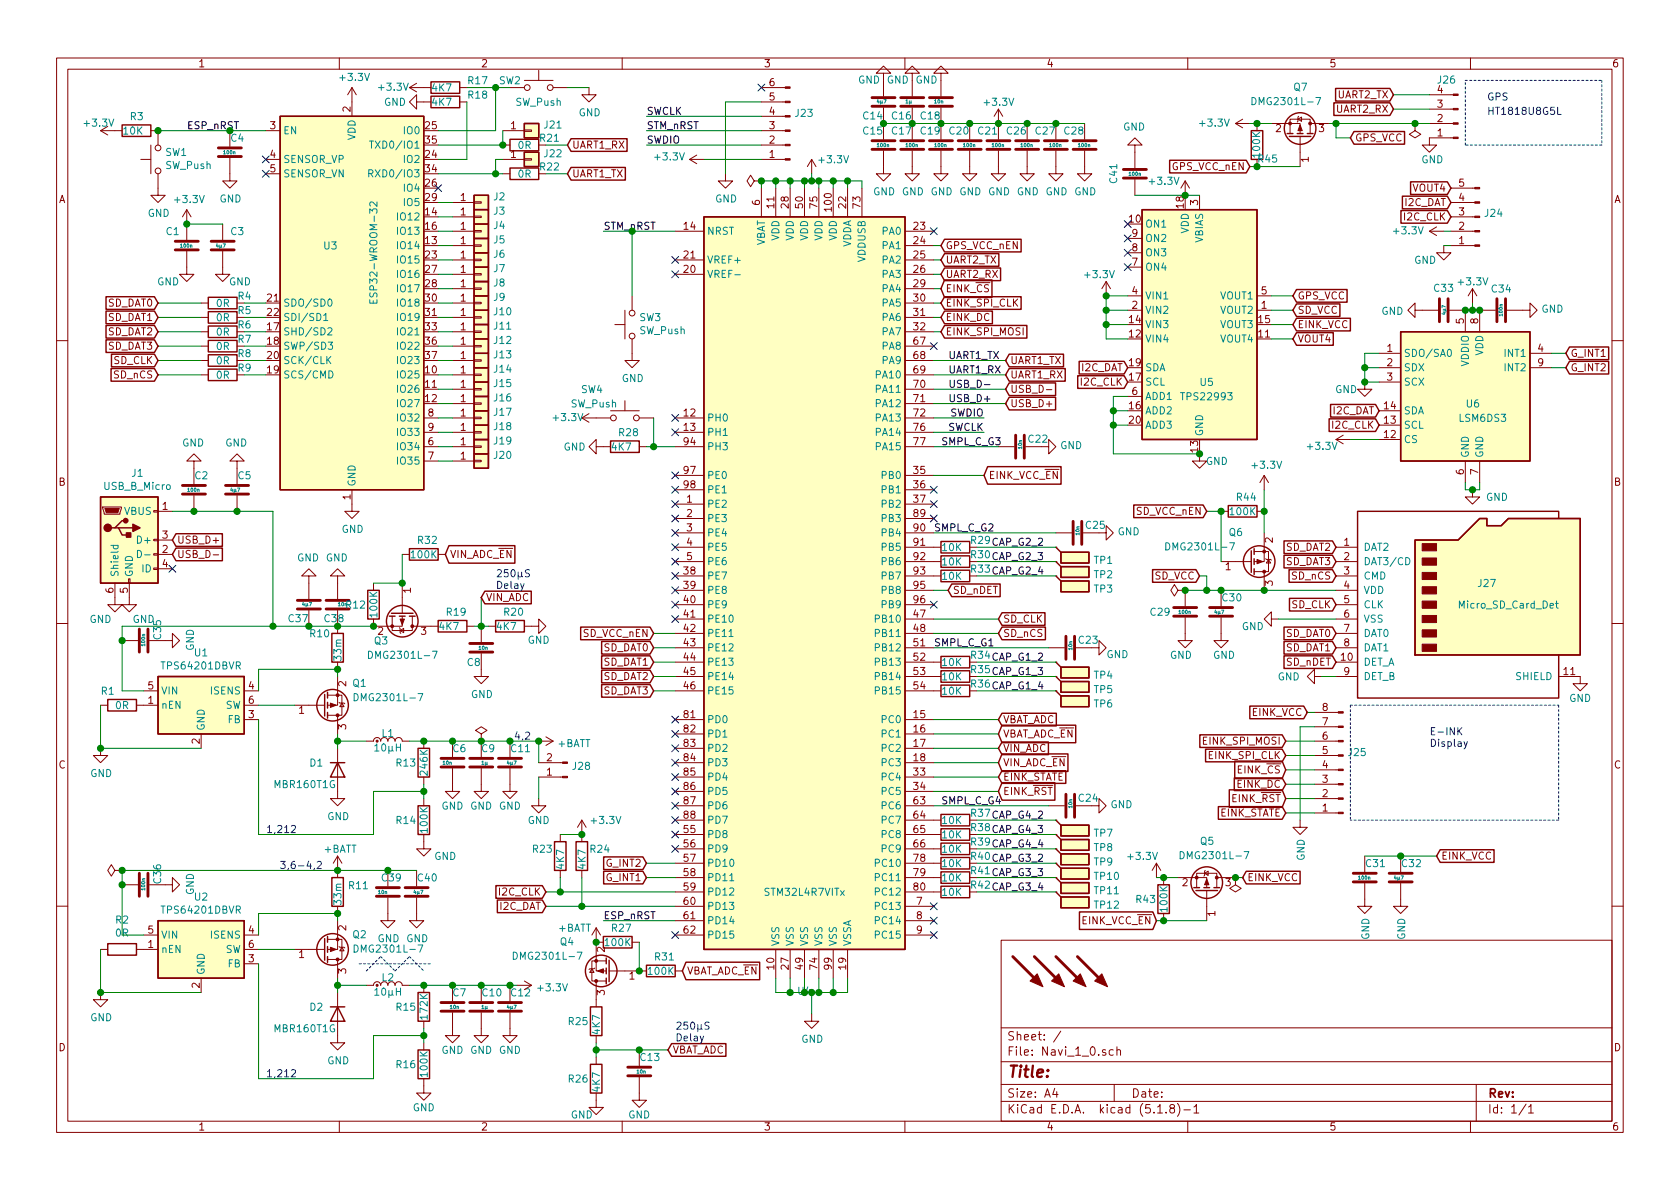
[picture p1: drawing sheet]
<svg xmlns="http://www.w3.org/2000/svg" width="297mm" height="210mm" viewBox="0 0 297 210" stroke-linecap="round" stroke-linejoin="round" font-family="sans-serif">
<defs><g id="words">
<text font-size="2.8" fill="#840000" x="178" y="190.5">Title:</text>
<g font-size="2.1" fill="#840000">
<text x="178" y="184">Sheet: /</text>
<text x="178" y="186.7">File: Navi_1_0.sch</text>
<text x="178" y="196.9">KiCad E.D.A. kicad (5.1.8)-1</text>
<text x="178" y="194.1">Size: A4</text>
<text x="200" y="194.1">Date:</text>
<text x="263" y="194.1">Rev:</text>
<text x="263" y="196.9">Id: 1/1</text>
</g>
<g font-size="1.8" fill="#840000">
<text x="35" y="11.9">1</text>
<text x="85" y="11.9">2</text>
<text x="135" y="11.9">3</text>
<text x="185" y="11.9">4</text>
<text x="235" y="11.9">5</text>
<text x="285" y="11.9">6</text>
<text x="136" y="17.8">5</text>
<text x="136" y="15.2">6</text>
<text x="236.4" y="17.4">UART2_TX</text>
<text x="254.2" y="16.5">4</text>
<text x="47.8" y="22.9">3</text>
<text x="62" y="19.8" transform="rotate(-90 62 19.8)">2</text>
<text x="75.2" y="22.9">25</text>
<text x="90.3" y="22.9">1</text>
<text x="136" y="22.9">3</text>
<text x="136" y="20.3">4</text>
<text x="225.6" y="23.4">2</text>
<text x="233.2" y="23.4">3</text>
<text x="236.2" y="19.9">UART2_RX</text>
<text x="254.2" y="21.6">2</text>
<text x="254.2" y="19">3</text>
<text x="47.8" y="27.9">4</text>
<text x="75.2" y="27.9">24</text>
<text x="75.2" y="25.4">35</text>
<text x="90.3" y="27.9">1</text>
<text x="101.1" y="26.3">UART1_RX</text>
<text x="136" y="27.9">1</text>
<text x="136" y="25.4">2</text>
<text x="231.4" y="28.7" transform="rotate(-90 231.4 28.7)">1</text>
<text x="239.5" y="25">GPS_VCC</text>
<text x="254.2" y="24.1">1</text>
<text x="10.4" y="35.9">A</text>
<text x="47.8" y="30.5">5</text>
<text x="75.2" y="33">26</text>
<text x="75.2" y="35.6">29</text>
<text x="75.2" y="30.5">34</text>
<text x="81.4" y="35.6">1</text>
<text x="101.1" y="31.4">UART1_TX</text>
<text x="207.2" y="30.1">GPS_VCC_nEN</text>
<text x="249.9" y="33.9">VOUT4</text>
<text x="258" y="35.6">4</text>
<text x="258" y="33">5</text>
<text x="285.4" y="35.9">A</text>
<text x="75.2" y="38.1">14</text>
<text x="75.2" y="40.6">16</text>
<text x="81.4" y="40.6">1</text>
<text x="81.4" y="38.1">1</text>
<text x="121" y="40.6">14</text>
<text x="134.4" y="36.3" transform="rotate(-90 134.4 36.3)">6</text>
<text x="136.9" y="36.8" transform="rotate(-90 136.9 36.8)">11</text>
<text x="139.4" y="36.8" transform="rotate(-90 139.4 36.8)">28</text>
<text x="142" y="36.8" transform="rotate(-90 142 36.8)">50</text>
<text x="144.5" y="36.8" transform="rotate(-90 144.5 36.8)">75</text>
<text x="147.1" y="37.3" transform="rotate(-90 147.1 37.3)">100</text>
<text x="149.6" y="36.8" transform="rotate(-90 149.6 36.8)">22</text>
<text x="152.1" y="36.8" transform="rotate(-90 152.1 36.8)">73</text>
<text x="161.6" y="40.6">23</text>
<text x="199.7" y="39.4">10</text>
<text x="200.2" y="41.9">9</text>
<text x="209.3" y="36.8" transform="rotate(-90 209.3 36.8)">18</text>
<text x="211.8" y="36.3" transform="rotate(-90 211.8 36.3)">3</text>
<text x="248.4" y="36.4">I2C_DAT</text>
<text x="248.4" y="39">I2C_CLK</text>
<text x="258" y="40.6">2</text>
<text x="258" y="38.1">3</text>
<text x="75.2" y="43.2">13</text>
<text x="75.2" y="45.7">23</text>
<text x="81.4" y="45.7">1</text>
<text x="81.4" y="43.2">1</text>
<text x="121" y="45.7">21</text>
<text x="161.6" y="43.2">24</text>
<text x="161.6" y="45.7">25</text>
<text x="167.2" y="46.6">UART2_TX</text>
<text x="167.2" y="44.1">GPS_VCC_nEN</text>
<text x="200.2" y="47">7</text>
<text x="200.2" y="44.4">8</text>
<text x="258" y="43.2">1</text>
<text x="47.3" y="53.3">21</text>
<text x="75.2" y="48.3">27</text>
<text x="75.2" y="50.8">28</text>
<text x="75.2" y="53.3">30</text>
<text x="81.4" y="53.3">1</text>
<text x="81.4" y="50.8">1</text>
<text x="81.4" y="48.3">1</text>
<text x="121" y="48.3">20</text>
<text x="161.6" y="48.3">26</text>
<text x="161.6" y="50.8">29</text>
<text x="161.6" y="53.3">30</text>
<text x="167.2" y="49.1">UART2_RX</text>
<text x="167.2" y="51.7">EINK_CS</text>
<text x="200.2" y="52.1">4</text>
<text x="223" y="52.1">5</text>
<text x="229.4" y="53">GPS_VCC</text>
<text x="19.1" y="56.8">SD_DAT1</text>
<text x="19.1" y="59.3">SD_DAT2</text>
<text x="19.1" y="54.2">SD_DAT0</text>
<text x="47.3" y="58.4">17</text>
<text x="47.3" y="55.9">22</text>
<text x="75.2" y="55.9">31</text>
<text x="75.2" y="58.4">33</text>
<text x="81.4" y="55.9">1</text>
<text x="81.4" y="58.4">1</text>
<text x="161.6" y="55.9">31</text>
<text x="161.6" y="58.4">32</text>
<text x="167.2" y="56.8">EINK_DC</text>
<text x="167.2" y="54.2">EINK_SPI_CLK</text>
<text x="167.2" y="59.3">EINK_SPI_MOSI</text>
<text x="199.7" y="59.7">12</text>
<text x="199.7" y="57.1">14</text>
<text x="200.2" y="54.6">2</text>
<text x="222.6" y="59.7">11</text>
<text x="222.6" y="57.1">15</text>
<text x="223" y="54.6">1</text>
<text x="229.4" y="58">EINK_VCC</text>
<text x="229.4" y="55.5">SD_VCC</text>
<text x="258.8" y="57.2" transform="rotate(-90 258.8 57.2)">5</text>
<text x="261.4" y="57.2" transform="rotate(-90 261.4 57.2)">8</text>
<text x="19.1" y="61.8">SD_DAT3</text>
<text x="20.1" y="64.4">SD_CLK</text>
<text x="47.3" y="61">18</text>
<text x="47.3" y="63.5">20</text>
<text x="75.2" y="61">36</text>
<text x="75.2" y="63.5">37</text>
<text x="81.4" y="63.5">1</text>
<text x="81.4" y="61">1</text>
<text x="161.6" y="61">67</text>
<text x="161.6" y="63.5">68</text>
<text x="178.6" y="64.4">UART1_TX</text>
<text x="191.2" y="65.7">I2C_DAT</text>
<text x="199.7" y="64.8">19</text>
<text x="229.4" y="60.6">VOUT4</text>
<text x="245.3" y="62.2">1</text>
<text x="245.3" y="64.8">2</text>
<text x="271.9" y="62.2">4</text>
<text x="271.9" y="64.8">9</text>
<text x="277.6" y="63.1">G_INT1</text>
<text x="277.6" y="65.7">G_INT2</text>
<text x="20.2" y="66.9">SD_nCS</text>
<text x="47.3" y="66">19</text>
<text x="75.2" y="66">10</text>
<text x="75.2" y="68.6">11</text>
<text x="75.2" y="71.1">12</text>
<text x="81.4" y="71.1">1</text>
<text x="81.4" y="68.6">1</text>
<text x="81.4" y="66">1</text>
<text x="161.6" y="66">69</text>
<text x="161.6" y="68.6">70</text>
<text x="161.6" y="71.1">71</text>
<text x="178.6" y="69.5">USB_D-</text>
<text x="178.6" y="66.9">UART1_RX</text>
<text x="191.2" y="68.2">I2C_CLK</text>
<text x="199.7" y="67.3">17</text>
<text x="200.2" y="69.8">6</text>
<text x="245.3" y="67.3">3</text>
<text x="75.7" y="73.7">8</text>
<text x="75.7" y="76.2">9</text>
<text x="81.4" y="76.2">1</text>
<text x="81.4" y="73.7">1</text>
<text x="121" y="73.7">12</text>
<text x="121" y="76.2">13</text>
<text x="161.6" y="73.7">72</text>
<text x="161.6" y="76.2">76</text>
<text x="178.6" y="72">USB_D+</text>
<text x="199.7" y="72.4">16</text>
<text x="199.7" y="74.9">20</text>
<text x="235.7" y="75.8">I2C_CLK</text>
<text x="235.7" y="73.3">I2C_DAT</text>
<text x="244.8" y="77.5">12</text>
<text x="244.8" y="74.9">13</text>
<text x="244.8" y="72.4">14</text>
<text x="75.7" y="78.7">6</text>
<text x="75.7" y="81.3">7</text>
<text x="81.4" y="81.3">1</text>
<text x="81.4" y="78.7">1</text>
<text x="121" y="83.8">97</text>
<text x="121" y="78.7">94</text>
<text x="161.6" y="78.7">77</text>
<text x="161.6" y="83.8">35</text>
<text x="211.8" y="80" transform="rotate(-90 211.8 80)">13</text>
<text x="258.8" y="83.9" transform="rotate(-90 258.8 83.9)">6</text>
<text x="261.4" y="83.9" transform="rotate(-90 261.4 83.9)">7</text>
<text x="10.4" y="85.9">B</text>
<text x="62" y="88.4" transform="rotate(-90 62 88.4)">1</text>
<text x="121" y="86.4">98</text>
<text x="121.4" y="88.9">1</text>
<text x="161.6" y="86.4">36</text>
<text x="161.6" y="88.9">37</text>
<text x="174.8" y="84.7">EINK_VCC_EN</text>
<text x="285.4" y="85.9">B</text>
<text x="28.7" y="90.2">1</text>
<text x="28.7" y="95.2">3</text>
<text x="121.4" y="91.4">2</text>
<text x="121.4" y="94">3</text>
<text x="161.6" y="91.4">89</text>
<text x="161.6" y="94">90</text>
<text x="200.9" y="91.1">SD_VCC_nEN</text>
<text x="225" y="96" transform="rotate(-90 225 96)">2</text>
<text x="28.7" y="97.8">2</text>
<text x="28.7" y="100.3">4</text>
<text x="31.3" y="96.1">USB_D+</text>
<text x="31.3" y="98.7">USB_D-</text>
<text x="79.5" y="98.7">VIN_ADC_EN</text>
<text x="121" y="101.6">38</text>
<text x="121.4" y="96.5">4</text>
<text x="121.4" y="99.1">5</text>
<text x="161.6" y="96.5">91</text>
<text x="161.6" y="99.1">92</text>
<text x="161.6" y="101.6">93</text>
<text x="216.7" y="100.8">1</text>
<text x="227.4" y="97.4">SD_DAT2</text>
<text x="227.4" y="99.9">SD_DAT3</text>
<text x="237.6" y="96.5">1</text>
<text x="237.6" y="99.1">2</text>
<text x="237.6" y="101.6">3</text>
<text x="20.1" y="104.9" transform="rotate(-90 20.1 104.9)">6</text>
<text x="22.6" y="104.9" transform="rotate(-90 22.6 104.9)">5</text>
<text x="72.6" y="104.9" transform="rotate(-90 72.6 104.9)">1</text>
<text x="85.9" y="106.3">VIN_ADC</text>
<text x="121" y="104.1">39</text>
<text x="121" y="106.7">40</text>
<text x="161.6" y="104.1">95</text>
<text x="161.6" y="106.7">96</text>
<text x="168.4" y="105">SD_nDET</text>
<text x="204.1" y="102.5">SD_VCC</text>
<text x="225" y="103.6" transform="rotate(-90 225 103.6)">3</text>
<text x="228.3" y="107.6">SD_CLK</text>
<text x="228.4" y="102.5">SD_nCS</text>
<text x="237.6" y="104.1">4</text>
<text x="237.6" y="106.7">5</text>
<text x="66.8" y="112.3">2</text>
<text x="74.4" y="112.3">3</text>
<text x="103.1" y="112.6">SD_VCC_nEN</text>
<text x="121" y="109.2">41</text>
<text x="121" y="111.8">42</text>
<text x="161.6" y="109.2">47</text>
<text x="161.6" y="111.8">48</text>
<text x="177.3" y="110.1">SD_CLK</text>
<text x="177.3" y="112.6">SD_nCS</text>
<text x="227.4" y="112.6">SD_DAT0</text>
<text x="237.6" y="109.2">6</text>
<text x="237.6" y="111.8">7</text>
<text x="106.7" y="117.7">SD_DAT1</text>
<text x="106.7" y="115.2">SD_DAT0</text>
<text x="121" y="114.3">43</text>
<text x="121" y="116.8">44</text>
<text x="121" y="119.4">45</text>
<text x="161.6" y="114.3">51</text>
<text x="161.6" y="116.8">52</text>
<text x="161.6" y="119.4">53</text>
<text x="227.4" y="115.2">SD_DAT1</text>
<text x="227.4" y="117.7">SD_nDET</text>
<text x="237.2" y="116.8">10</text>
<text x="237.6" y="114.3">8</text>
<text x="237.6" y="119.4">9</text>
<text x="276.5" y="119.4">11</text>
<text x="26.2" y="124.5">1</text>
<text x="26.2" y="121.9">5</text>
<text x="44" y="121.9">4</text>
<text x="44" y="124.5">6</text>
<text x="61.2" y="121.4" transform="rotate(-90 61.2 121.4)">2</text>
<text x="106.7" y="122.8">SD_DAT3</text>
<text x="106.7" y="120.3">SD_DAT2</text>
<text x="121" y="121.9">46</text>
<text x="161.6" y="121.9">54</text>
<text x="233.8" y="125.7">8</text>
<text x="35.3" y="131.5" transform="rotate(-90 35.3 131.5)">2</text>
<text x="44" y="127">3</text>
<text x="52.9" y="126.2">1</text>
<text x="61.2" y="129" transform="rotate(-90 61.2 129)">3</text>
<text x="121" y="127">81</text>
<text x="121" y="129.5">82</text>
<text x="161.6" y="127">15</text>
<text x="161.6" y="129.5">16</text>
<text x="177.3" y="127.9">VBAT_ADC</text>
<text x="177.3" y="130.4">VBAT_ADC_EN</text>
<text x="213" y="131.7">EINK_SPI_MOSI</text>
<text x="221.4" y="126.6">EINK_VCC</text>
<text x="233.8" y="130.8">6</text>
<text x="233.8" y="128.3">7</text>
<text x="10.4" y="135.9">C</text>
<text x="96.7" y="137.2">1</text>
<text x="96.7" y="134.6">2</text>
<text x="121" y="132.1">83</text>
<text x="121" y="134.6">84</text>
<text x="121" y="137.2">85</text>
<text x="161.6" y="132.1">17</text>
<text x="161.6" y="134.6">18</text>
<text x="161.6" y="137.2">33</text>
<text x="177.3" y="135.5">VIN_ADC_EN</text>
<text x="177.3" y="133">VIN_ADC</text>
<text x="213.9" y="134.2">EINK_SPI_CLK</text>
<text x="218.9" y="136.8">EINK_CS</text>
<text x="233.8" y="135.9">4</text>
<text x="233.8" y="133.3">5</text>
<text x="285.4" y="135.9">C</text>
<text x="121" y="139.7">86</text>
<text x="121" y="142.2">87</text>
<text x="161.6" y="139.7">34</text>
<text x="161.6" y="142.2">63</text>
<text x="177.3" y="138">EINK_STATE</text>
<text x="177.3" y="140.6">EINK_RST</text>
<text x="217.8" y="141.9">EINK_RST</text>
<text x="218.8" y="139.3">EINK_DC</text>
<text x="233.8" y="143.5">1</text>
<text x="233.8" y="141">2</text>
<text x="233.8" y="138.4">3</text>
<text x="121" y="144.8">88</text>
<text x="121" y="147.3">55</text>
<text x="121" y="149.9">56</text>
<text x="161.6" y="144.8">64</text>
<text x="161.6" y="147.3">65</text>
<text x="161.6" y="149.9">66</text>
<text x="215.5" y="144.4">EINK_STATE</text>
<text x="107.3" y="155.8">G_INT1</text>
<text x="107.3" y="153.3">G_INT2</text>
<text x="121" y="152.4">57</text>
<text x="121" y="154.9">58</text>
<text x="161.6" y="152.4">78</text>
<text x="161.6" y="154.9">79</text>
<text x="220.5" y="155.8">EINK_VCC</text>
<text x="254.8" y="152">EINK_VCC</text>
<text x="88.4" y="158.4">I2C_CLK</text>
<text x="88.4" y="160.9">I2C_DAT</text>
<text x="121" y="157.5">59</text>
<text x="121" y="160">60</text>
<text x="161.6" y="157.5">80</text>
<text x="162.1" y="160">7</text>
<text x="209.1" y="156.7">2</text>
<text x="216.7" y="156.7">3</text>
<text x="26.2" y="167.6">1</text>
<text x="26.2" y="165.1">5</text>
<text x="44" y="165.1">4</text>
<text x="44" y="167.6">6</text>
<text x="61.2" y="164.6" transform="rotate(-90 61.2 164.6)">2</text>
<text x="121" y="162.6">61</text>
<text x="121" y="165.1">62</text>
<text x="162.1" y="162.6">8</text>
<text x="162.1" y="165.1">9</text>
<text x="191.3" y="163.4">EINK_VCC_EN</text>
<text x="214.9" y="162" transform="rotate(-90 214.9 162)">1</text>
<text x="44" y="170.2">3</text>
<text x="52.9" y="169.4">1</text>
<text x="61.2" y="172.2" transform="rotate(-90 61.2 172.2)">3</text>
<text x="106.9" y="168.4" transform="rotate(-90 106.9 168.4)">2</text>
<text x="111.3" y="173.2">1</text>
<text x="121.4" y="172.3">VBAT_ADC_EN</text>
<text x="136.9" y="171.4" transform="rotate(-90 136.9 171.4)">10</text>
<text x="139.4" y="171.4" transform="rotate(-90 139.4 171.4)">27</text>
<text x="142" y="171.4" transform="rotate(-90 142 171.4)">49</text>
<text x="144.5" y="171.4" transform="rotate(-90 144.5 171.4)">74</text>
<text x="147.1" y="171.4" transform="rotate(-90 147.1 171.4)">99</text>
<text x="149.6" y="171.4" transform="rotate(-90 149.6 171.4)">19</text>
<text x="35.3" y="174.7" transform="rotate(-90 35.3 174.7)">2</text>
<text x="106.9" y="176" transform="rotate(-90 106.9 176)">3</text>
<text x="10.4" y="185.9">D</text>
<text x="285.4" y="185.9">D</text>
<text x="118.9" y="186.3">VBAT_ADC</text>
<text x="35" y="199.9">1</text>
<text x="85" y="199.9">2</text>
<text x="135" y="199.9">3</text>
<text x="185" y="199.9">4</text>
<text x="235" y="199.9">5</text>
<text x="285" y="199.9">6</text>
</g>
<g font-size="1.8" fill="#008484">
<text x="60.3" y="14.3">+3.3V</text>
<text x="67.1" y="16">+3.3V</text>
<text x="76.5" y="16.2">4K7</text>
<text x="82.8" y="14.9">R17</text>
<text x="82.8" y="17.4">R18</text>
<text x="88.3" y="14.9">SW2</text>
<text x="151.7" y="14.8">GND</text>
<text x="156.8" y="14.8">GND</text>
<text x="161.9" y="14.8">GND</text>
<text x="228.8" y="16">Q7</text>
<text x="254.3" y="14.8">J26</text>
<text x="15.1" y="22.4">+3.3V</text>
<text x="21.9" y="23.8">10K</text>
<text x="23.1" y="21.3">R3</text>
<text x="50" y="23.7">EN</text>
<text x="67.9" y="18.7">GND</text>
<text x="71.6" y="23.7">IO0</text>
<text x="76.5" y="18.7">4K7</text>
<text x="91.2" y="18.7">SW_Push</text>
<text x="96.3" y="22.7">J21</text>
<text x="102.3" y="20.6">GND</text>
<text x="140.7" y="20.7">J23</text>
<text x="152.7" y="21.1">C14</text>
<text x="152.7" y="23.8">C15</text>
<text x="157.8" y="23.8">C17</text>
<text x="157.8" y="21.1">C16</text>
<text x="162.8" y="23.8">C19</text>
<text x="162.8" y="21.1">C18</text>
<text x="167.9" y="23.8">C20</text>
<text x="173" y="23.8">C21</text>
<text x="174.2" y="18.7">+3.3V</text>
<text x="178.1" y="23.8">C26</text>
<text x="183.2" y="23.8">C27</text>
<text x="188.2" y="23.8">C28</text>
<text x="198.6" y="23.1">GND</text>
<text x="212.3" y="22.4">+3.3V</text>
<text x="222.3" y="18.6">DMG2301L-7</text>
<text x="29.3" y="27.6">SW1</text>
<text x="29.3" y="29.9">SW_Push</text>
<text x="40.8" y="25.1">C4</text>
<text x="50" y="28.8">SENSOR_VP</text>
<text x="62.9" y="24.8" transform="rotate(-90 62.9 24.8)">VDD</text>
<text x="66.5" y="26.3">TXD0/IO1</text>
<text x="71.6" y="28.8">IO2</text>
<text x="91.6" y="26.3">0R</text>
<text x="95.5" y="25.1">R21</text>
<text x="96.3" y="27.8">J22</text>
<text x="116" y="28.4">+3.3V</text>
<text x="145" y="28.9">+3.3V</text>
<text x="222.5" y="28.7">R45</text>
<text x="222.8" y="27.7" transform="rotate(-90 222.8 27.7)">100K</text>
<text x="251.3" y="28.9">GND</text>
<text x="31.1" y="35.9">+3.3V</text>
<text x="38.8" y="35.8">GND</text>
<text x="50" y="31.4">SENSOR_VN</text>
<text x="66.4" y="31.4">RXD0/IO3</text>
<text x="71.6" y="33.9">IO4</text>
<text x="87.3" y="35.4">J2</text>
<text x="91.6" y="31.4">0R</text>
<text x="95.5" y="30.1">R22</text>
<text x="126.4" y="35.8">GND</text>
<text x="154.4" y="34.5">GND GND GND GND GND GND GND GND</text>
<text x="197.5" y="32.3" transform="rotate(-90 197.5 32.3)">C41</text>
<text x="203.4" y="32.7">+3.3V</text>
<text x="26.1" y="38.3">GND</text>
<text x="29.4" y="41.6">C1</text>
<text x="40.8" y="41.6">C3</text>
<text x="70.6" y="39">IO12</text>
<text x="70.6" y="41.5">IO13</text>
<text x="71.6" y="36.4">IO5</text>
<text x="87.3" y="40.5">J4</text>
<text x="87.3" y="38">J3</text>
<text x="125" y="41.5">NRST</text>
<text x="156.1" y="41.5">PA0</text>
<text x="202.4" y="40.3">ON1</text>
<text x="210.2" y="41.3" transform="rotate(-90 210.2 41.3)">VDD</text>
<text x="246.6" y="41.4">+3.3V</text>
<text x="262.6" y="38.3">J24</text>
<text x="57.3" y="44.1">U3</text>
<text x="70.6" y="44.1">IO14</text>
<text x="70.6" y="46.6">IO15</text>
<text x="87.3" y="45.6">J6</text>
<text x="87.3" y="43">J5</text>
<text x="125" y="46.6">VREF+</text>
<text x="135.3" y="43.7" transform="rotate(-90 135.3 43.7)">VBAT</text>
<text x="137.8" y="42.6" transform="rotate(-90 137.8 42.6)">VDD</text>
<text x="140.3" y="42.6" transform="rotate(-90 140.3 42.6)">VDD</text>
<text x="142.9" y="42.6" transform="rotate(-90 142.9 42.6)">VDD</text>
<text x="145.4" y="42.6" transform="rotate(-90 145.4 42.6)">VDD</text>
<text x="148" y="42.6" transform="rotate(-90 148 42.6)">VDD</text>
<text x="150.5" y="43.9" transform="rotate(-90 150.5 43.9)">VDDA</text>
<text x="153" y="46.3" transform="rotate(-90 153 46.3)">VDDUSB</text>
<text x="156.1" y="44.1">PA1</text>
<text x="156.1" y="46.6">PA2</text>
<text x="202.4" y="47.9">ON4</text>
<text x="202.4" y="45.3">ON3</text>
<text x="202.4" y="42.8">ON2</text>
<text x="212.7" y="43" transform="rotate(-90 212.7 43)">VBIAS</text>
<text x="250" y="46.7">GND</text>
<text x="27.8" y="50.5">GND</text>
<text x="40.5" y="50.5">GND</text>
<text x="42.1" y="53">R4</text>
<text x="66.7" y="52.6" transform="rotate(-90 66.7 52.6)">ESP32-WROOM-32</text>
<text x="70.6" y="49.1">IO16</text>
<text x="70.6" y="51.7">IO17</text>
<text x="87.3" y="53.2">J9</text>
<text x="87.3" y="50.7">J8</text>
<text x="87.3" y="48.1">J7</text>
<text x="125" y="49.1">VREF-</text>
<text x="156.1" y="49.1">PA3</text>
<text x="156.1" y="51.7">PA4</text>
<text x="192" y="49.2">+3.3V</text>
<text x="202.4" y="53">VIN1</text>
<text x="215.8" y="53">VOUT1</text>
<text x="253.6" y="51.6">C33</text>
<text x="258" y="50.5">+3.3V</text>
<text x="263.8" y="51.7">C34</text>
<text x="38.3" y="59.4">0R</text>
<text x="38.3" y="56.8">0R</text>
<text x="38.3" y="54.3">0R</text>
<text x="42.1" y="58.1">R6</text>
<text x="42.1" y="55.5">R5</text>
<text x="50" y="59.3">SHD/SD2</text>
<text x="50" y="54.2">SDO/SD0</text>
<text x="50" y="56.8">SDI/SD1</text>
<text x="70.6" y="54.2">IO18</text>
<text x="70.6" y="56.8">IO19</text>
<text x="70.6" y="59.3">IO21</text>
<text x="87.4" y="55.7">J10</text>
<text x="87.4" y="58.3">J11</text>
<text x="113.1" y="56.8">SW3</text>
<text x="113.1" y="59.1">SW_Push</text>
<text x="156.1" y="54.2">PA5</text>
<text x="156.1" y="56.8">PA6</text>
<text x="156.1" y="59.3">PA7</text>
<text x="202.4" y="58">VIN3</text>
<text x="202.4" y="55.5">VIN2</text>
<text x="215.8" y="55.5">VOUT2</text>
<text x="215.8" y="58">VOUT3</text>
<text x="244.2" y="55.7">GND</text>
<text x="272.5" y="55.3">GND</text>
<text x="38.3" y="64.4">0R</text>
<text x="38.3" y="61.9">0R</text>
<text x="42.1" y="65.7">R9</text>
<text x="42.1" y="63.2">R8</text>
<text x="42.1" y="60.6">R7</text>
<text x="50" y="61.8">SWP/SD3</text>
<text x="50" y="64.4">SCK/CLK</text>
<text x="70.6" y="61.8">IO22</text>
<text x="70.6" y="64.4">IO23</text>
<text x="87.4" y="65.9">J14</text>
<text x="87.4" y="63.4">J13</text>
<text x="87.4" y="60.8">J12</text>
<text x="156.1" y="61.8">PA8</text>
<text x="156.1" y="64.4">PA9</text>
<text x="202.4" y="60.6">VIN4</text>
<text x="202.4" y="65.7">SDA</text>
<text x="215.8" y="60.6">VOUT4</text>
<text x="248.2" y="63.1">SDO/SA0</text>
<text x="248.2" y="65.7">SDX</text>
<text x="259.7" y="64.8" transform="rotate(-90 259.7 64.8)">VDDIO</text>
<text x="262.3" y="62.9" transform="rotate(-90 262.3 62.9)">VDD</text>
<text x="266.2" y="63.1">INT1</text>
<text x="266.2" y="65.7">INT2</text>
<text x="38.3" y="67">0R</text>
<text x="50" y="66.9">SCS/CMD</text>
<text x="70.6" y="66.9">IO25</text>
<text x="70.6" y="69.5">IO26</text>
<text x="87.4" y="71">J16</text>
<text x="87.4" y="68.4">J15</text>
<text x="102.8" y="69.5">SW4</text>
<text x="109.9" y="67.6">GND</text>
<text x="155.1" y="66.9">PA10</text>
<text x="155.1" y="69.5">PA11</text>
<text x="202.4" y="68.2">SCL</text>
<text x="202.4" y="70.7">ADD1</text>
<text x="209.2" y="70.8">TPS22993</text>
<text x="212.2" y="68.2">U5</text>
<text x="236.1" y="69.5">GND</text>
<text x="248.2" y="68.2">SCX</text>
<text x="70.6" y="72">IO27</text>
<text x="70.6" y="74.5">IO32</text>
<text x="70.6" y="77.1">IO33</text>
<text x="87.4" y="76.1">J18</text>
<text x="87.4" y="73.5">J17</text>
<text x="98" y="74.5">+3.3V</text>
<text x="101" y="72.1">SW_Push</text>
<text x="109.5" y="77.1">R28</text>
<text x="125" y="74.5">PH0</text>
<text x="125" y="77.1">PH1</text>
<text x="155.1" y="72">PA12</text>
<text x="155.1" y="74.5">PA13</text>
<text x="155.1" y="77.1">PA14</text>
<text x="202.4" y="73.3">ADD2</text>
<text x="202.4" y="75.8">ADD3</text>
<text x="212.7" y="77.2" transform="rotate(-90 212.7 77.2)">GND</text>
<text x="248.2" y="75.8">SCL</text>
<text x="248.2" y="73.3">SDA</text>
<text x="258.1" y="74.6">LSM6DS3</text>
<text x="259.3" y="72.1">U6</text>
<text x="32.2" y="79">GND</text>
<text x="39.8" y="79">GND</text>
<text x="70.6" y="79.6">IO34</text>
<text x="70.6" y="82.2">IO35</text>
<text x="87.4" y="81.1">J20</text>
<text x="87.4" y="78.6">J19</text>
<text x="99.6" y="79.7">GND</text>
<text x="108.2" y="79.7">4K7</text>
<text x="125" y="79.6">PH3</text>
<text x="155.1" y="79.6">PA15</text>
<text x="181.9" y="78.3">C22</text>
<text x="187.5" y="79.4">GND</text>
<text x="213.2" y="82.2">GND</text>
<text x="221.6" y="82.9">+3.3V</text>
<text x="231.3" y="79.5">+3.3V</text>
<text x="248.2" y="78.4">CS</text>
<text x="259.7" y="81" transform="rotate(-90 259.7 81)">GND</text>
<text x="262.3" y="81" transform="rotate(-90 262.3 81)">GND</text>
<text x="18.5" y="86.6">USB_B_Micro</text>
<text x="23.3" y="84.3">J1</text>
<text x="34.5" y="84.8">C2</text>
<text x="42.1" y="84.8">C5</text>
<text x="62.9" y="86.1" transform="rotate(-90 62.9 86.1)">GND</text>
<text x="125" y="84.7">PE0</text>
<text x="125" y="87.2">PE1</text>
<text x="125" y="89.8">PE2</text>
<text x="156.1" y="84.7">PB0</text>
<text x="156.1" y="87.2">PB1</text>
<text x="156.1" y="89.8">PB2</text>
<text x="218.7" y="88.6">R44</text>
<text x="262.7" y="88.6">GND</text>
<text x="22" y="91.1">VBUS</text>
<text x="60.4" y="94.2">GND</text>
<text x="125" y="92.3">PE3</text>
<text x="125" y="94.9">PE4</text>
<text x="156.1" y="92.3">PB3</text>
<text x="156.1" y="94.9">PB4</text>
<text x="192" y="93.5">C25</text>
<text x="197.6" y="94.7">GND</text>
<text x="217.3" y="94.8">Q6</text>
<text x="217.6" y="91.1">100K</text>
<text x="24.6" y="96.1">D+</text>
<text x="25.1" y="101.2">ID</text>
<text x="52.5" y="99.3">GND GND</text>
<text x="72.8" y="98.7">100K</text>
<text x="73.9" y="96.2">R32</text>
<text x="125" y="97.4">PE5</text>
<text x="125" y="99.9">PE6</text>
<text x="156.1" y="97.4">PB5</text>
<text x="156.1" y="99.9">PB6</text>
<text x="166.6" y="100">10K</text>
<text x="166.6" y="97.5">10K</text>
<text x="193.5" y="99.7">TP1</text>
<text x="207" y="97.3">DMG2301L-7</text>
<text x="241" y="97.4">DAT2</text>
<text x="241" y="99.9">DAT3/CD</text>
<text x="21" y="102.1" transform="rotate(-90 21 102.1)">Shield</text>
<text x="23.5" y="102.1" transform="rotate(-90 23.5 102.1)">GND</text>
<text x="61.2" y="107.6">R12</text>
<text x="125" y="102.5">PE7</text>
<text x="125" y="105">PE8</text>
<text x="125" y="107.6">PE9</text>
<text x="156.1" y="102.5">PB7</text>
<text x="156.1" y="105">PB8</text>
<text x="156.1" y="107.6">PB9</text>
<text x="166.6" y="102.5">10K</text>
<text x="193.5" y="102.3">TP2</text>
<text x="193.5" y="104.8">TP3</text>
<text x="216.2" y="106.3">C30</text>
<text x="241" y="102.5">CMD</text>
<text x="241" y="105">VDD</text>
<text x="241" y="107.6">CLK</text>
<text x="258.2" y="107.6">Micro_SD_Card_Det</text>
<text x="261.4" y="103.8">J27</text>
<text x="15.8" y="110.2">GND</text>
<text x="23.4" y="110.2">GND</text>
<text x="28.5" y="113" transform="rotate(-90 28.5 113)">C35</text>
<text x="51.1" y="110">C37</text>
<text x="54.9" y="112.7">R10</text>
<text x="57.4" y="110">C38</text>
<text x="66.2" y="114">Q3</text>
<text x="66.7" y="109" transform="rotate(-90 66.7 109)">100K</text>
<text x="77.7" y="111.4">4K7</text>
<text x="79" y="108.9">R19</text>
<text x="87.9" y="111.4">4K7</text>
<text x="89.2" y="108.9">R20</text>
<text x="93.3" y="113.8">GND</text>
<text x="125" y="110.1">PE10</text>
<text x="125" y="112.6">PE11</text>
<text x="155.1" y="110.1">PB10</text>
<text x="155.1" y="112.6">PB11</text>
<text x="190.8" y="113.8">C23</text>
<text x="203.5" y="108.9">C29</text>
<text x="219.6" y="111.4">GND</text>
<text x="241" y="110.1">VSS</text>
<text x="241" y="112.6">DAT0</text>
<text x="28.9" y="118.4">TPS64201DBVR</text>
<text x="34.3" y="115.1" transform="rotate(-90 34.3 115.1)">GND</text>
<text x="34.4" y="116.1">U1</text>
<text x="60.4" y="116.7" transform="rotate(-90 60.4 116.7)">33m</text>
<text x="66.1" y="116.5">DMG2301L-7</text>
<text x="82.7" y="117.8">C8</text>
<text x="125" y="115.2">PE12</text>
<text x="125" y="117.7">PE13</text>
<text x="155.1" y="115.2">PB12</text>
<text x="155.1" y="117.7">PB13</text>
<text x="166.6" y="117.8">10K</text>
<text x="195.6" y="116.4">GND</text>
<text x="206.9" y="116.5">GND</text>
<text x="214.5" y="116.5">GND</text>
<text x="241" y="117.7">DET_A</text>
<text x="241" y="115.2">DAT1</text>
<text x="17.9" y="122.9">R1</text>
<text x="20.5" y="125.4">0R</text>
<text x="28.4" y="125.3">nEN</text>
<text x="28.4" y="122.8">VIN</text>
<text x="37.4" y="122.8">ISENS</text>
<text x="39.8" y="125.3">SW</text>
<text x="62.4" y="121.5">Q1</text>
<text x="63.5" y="124">DMG2301L-7</text>
<text x="83.3" y="123.4">GND</text>
<text x="125" y="120.3">PE14</text>
<text x="125" y="122.8">PE15</text>
<text x="155.1" y="120.3">PB14</text>
<text x="155.1" y="122.8">PB15</text>
<text x="166.6" y="122.9">10K</text>
<text x="166.6" y="120.3">10K</text>
<text x="193.5" y="120">TP4</text>
<text x="193.5" y="122.6">TP5</text>
<text x="193.5" y="125.1">TP6</text>
<text x="225.9" y="120.3">GND</text>
<text x="241" y="120.3">DET_B</text>
<text x="268.1" y="120.3">SHIELD</text>
<text x="277.4" y="124.1">GND</text>
<text x="36.2" y="129.3" transform="rotate(-90 36.2 129.3)">GND</text>
<text x="40.3" y="127.9">FB</text>
<text x="67.6" y="130.3">L1</text>
<text x="125" y="127.9">PD0</text>
<text x="125" y="130.4">PD1</text>
<text x="156.1" y="127.9">PC0</text>
<text x="156.1" y="130.4">PC1</text>
<text x="16" y="137.4">GND</text>
<text x="54.8" y="135.6">D1</text>
<text x="66.4" y="132.9">10µH</text>
<text x="70.1" y="135.6">R13</text>
<text x="75.6" y="137" transform="rotate(-90 75.6 137)">246K</text>
<text x="80.1" y="133">C6</text>
<text x="85.2" y="133">C9</text>
<text x="90.4" y="133">C11</text>
<text x="98.6" y="132.1">+BATT</text>
<text x="101.3" y="136.1">J28</text>
<text x="125" y="133">PD2</text>
<text x="125" y="135.5">PD3</text>
<text x="156.1" y="133">PC2</text>
<text x="156.1" y="135.5">PC3</text>
<text x="238.5" y="133.7">J25</text>
<text x="48.7" y="139.4">MBR160T1G</text>
<text x="78.1" y="143.2">GND GND GND</text>
<text x="125" y="138">PD4</text>
<text x="125" y="140.6">PD5</text>
<text x="125" y="143.1">PD6</text>
<text x="156.1" y="138">PC4</text>
<text x="156.1" y="140.6">PC5</text>
<text x="156.1" y="143.1">PC6</text>
<text x="190.8" y="141.8">C24</text>
<text x="196.3" y="142.9">GND</text>
<text x="57.9" y="145">GND</text>
<text x="70.1" y="145.7">R14</text>
<text x="75.6" y="147.1" transform="rotate(-90 75.6 147.1)">100K</text>
<text x="93.3" y="145.7">GND</text>
<text x="104.7" y="145.7">+3.3V</text>
<text x="125" y="145.7">PD7</text>
<text x="125" y="148.2">PD8</text>
<text x="156.1" y="145.7">PC7</text>
<text x="156.1" y="148.2">PC8</text>
<text x="166.6" y="148.3">10K</text>
<text x="166.6" y="145.7">10K</text>
<text x="193.5" y="148">TP7</text>
<text x="212.3" y="149.4">Q5</text>
<text x="57.3" y="150.8">+BATT</text>
<text x="67.6" y="155.9">C39</text>
<text x="73.9" y="155.9">C40</text>
<text x="76.8" y="152.1">GND</text>
<text x="94.3" y="150.8">R23</text>
<text x="99.7" y="153.6" transform="rotate(-90 99.7 153.6)">4K7</text>
<text x="103.6" y="153.6" transform="rotate(-90 103.6 153.6)">4K7</text>
<text x="104.4" y="150.8">R24</text>
<text x="125" y="153.3">PD10</text>
<text x="125" y="155.8">PD11</text>
<text x="125" y="150.7">PD9</text>
<text x="155.1" y="153.3">PC10</text>
<text x="155.1" y="155.8">PC11</text>
<text x="156.1" y="150.7">PC9</text>
<text x="166.6" y="155.9">10K</text>
<text x="166.6" y="153.3">10K</text>
<text x="166.6" y="150.8">10K</text>
<text x="193.5" y="150.5">TP8</text>
<text x="193.5" y="153.1">TP9</text>
<text x="193.6" y="155.6">TP10</text>
<text x="199.6" y="152.1">+3.3V</text>
<text x="209.6" y="151.9">DMG2301L-7</text>
<text x="230.7" y="152.2" transform="rotate(-90 230.7 152.2)">GND</text>
<text x="241.6" y="153.3">C31</text>
<text x="247.9" y="153.3">C32</text>
<text x="28.5" y="156.2" transform="rotate(-90 28.5 156.2)">C36</text>
<text x="28.9" y="161.6">TPS64201DBVR</text>
<text x="34.3" y="158.3" transform="rotate(-90 34.3 158.3)">GND</text>
<text x="34.4" y="159.3">U2</text>
<text x="60.4" y="159.9" transform="rotate(-90 60.4 159.9)">33m</text>
<text x="61.7" y="157.2">R11</text>
<text x="125" y="158.4">PD12</text>
<text x="125" y="160.9">PD13</text>
<text x="135.4" y="158.4">STM32L4R7VITx</text>
<text x="155.1" y="158.4">PC12</text>
<text x="155.1" y="160.9">PC13</text>
<text x="166.6" y="158.4">10K</text>
<text x="193.6" y="160.7">TP12</text>
<text x="193.6" y="158.1">TP11</text>
<text x="200.9" y="159.7">R43</text>
<text x="206.4" y="161.1" transform="rotate(-90 206.4 161.1)">100K</text>
<text x="20.5" y="163.3">R2</text>
<text x="20.5" y="165.6">0R</text>
<text x="28.4" y="166">VIN</text>
<text x="37.4" y="166">ISENS</text>
<text x="62.4" y="165.9">Q2</text>
<text x="66.8" y="166.6">GND GND</text>
<text x="98.7" y="164.8">+BATT</text>
<text x="99.1" y="167.2">Q4</text>
<text x="107.1" y="167.3">100K</text>
<text x="108.2" y="164.8">R27</text>
<text x="125" y="163.4">PD14</text>
<text x="125" y="166">PD15</text>
<text x="137.8" y="167.4" transform="rotate(-90 137.8 167.4)">VSS</text>
<text x="140.3" y="167.4" transform="rotate(-90 140.3 167.4)">VSS</text>
<text x="142.9" y="167.4" transform="rotate(-90 142.9 167.4)">VSS</text>
<text x="145.4" y="167.4" transform="rotate(-90 145.4 167.4)">VSS</text>
<text x="148" y="167.4" transform="rotate(-90 148 167.4)">VSS</text>
<text x="150.5" y="167.4" transform="rotate(-90 150.5 167.4)">VSSA</text>
<text x="155.1" y="163.4">PC14</text>
<text x="155.1" y="166">PC15</text>
<text x="242.1" y="166.2" transform="rotate(-90 242.1 166.2)">GND</text>
<text x="248.5" y="166.2" transform="rotate(-90 248.5 166.2)">GND</text>
<text x="28.4" y="168.5">nEN</text>
<text x="36.2" y="172.5" transform="rotate(-90 36.2 172.5)">GND</text>
<text x="39.8" y="168.5">SW</text>
<text x="40.3" y="171.1">FB</text>
<text x="63.5" y="168.4">DMG2301L-7</text>
<text x="67.6" y="173.5">L2</text>
<text x="91.7" y="169.7">DMG2301L-7</text>
<text x="114.7" y="172.4">100K</text>
<text x="115.8" y="169.8">R31</text>
<text x="54.8" y="178.7">D2</text>
<text x="66.4" y="176.1">10µH</text>
<text x="70.1" y="178.7">R15</text>
<text x="80.1" y="176.2">C7</text>
<text x="85.3" y="176.2">C10</text>
<text x="90.4" y="176.2">C12</text>
<text x="95.3" y="175.3">+3.3V</text>
<text x="16" y="180.6">GND</text>
<text x="48.7" y="182.5">MBR160T1G</text>
<text x="75.6" y="180.2" transform="rotate(-90 75.6 180.2)">172K</text>
<text x="100.6" y="181.3">R25</text>
<text x="106.1" y="182.8" transform="rotate(-90 106.1 182.8)">4K7</text>
<text x="141.7" y="184.4">GND</text>
<text x="57.9" y="188.2">GND</text>
<text x="70.1" y="188.9">R16</text>
<text x="75.6" y="190.3" transform="rotate(-90 75.6 190.3)">100K</text>
<text x="78.1" y="186.4">GND GND GND</text>
<text x="100.6" y="191.4">R26</text>
<text x="113.3" y="187.6">C13</text>
<text x="73" y="196.5">GND</text>
<text x="100.9" y="197.8">GND</text>
<text x="106.1" y="193" transform="rotate(-90 106.1 193)">4K7</text>
<text x="111.1" y="197.8">GND</text>
</g>
<g font-size="1.8" fill="#0000c2">
<text x="262.9" y="17.8">GPS</text>
<text x="262.9" y="20.3">HT1818U8G5L</text>
<text x="87.6" y="102.1">250µS</text>
<text x="87.6" y="104.1">Delay</text>
<text x="91.5" y="130.8">4,2</text>
<text x="252.7" y="130">E-INK</text>
<text x="252.7" y="132.1">Display</text>
<text x="47" y="147.3">1,212</text>
<text x="51.6" y="153.7">3,6-4,2</text>
<text x="119.4" y="182.1">250µS</text>
<text x="119.4" y="184.1">Delay</text>
<text x="47" y="190.5">1,212</text>
</g>
<g font-size="1.8" fill="#008400">
<text x="33" y="22.9">ESP_nRST</text>
<text x="106.7" y="40.6">STM_nRST</text>
<text x="141.1" y="175.9">U4</text>
</g>
<g font-size="1.8">
<text x="114.3" y="22.9">STM_nRST</text>
<text x="114.3" y="20.3">SWCLK</text>
<text x="114.3" y="25.4">SWDIO</text>
<text x="167.6" y="63.5">UART1_TX</text>
<text x="167.6" y="68.6">USB_D-</text>
<text x="167.6" y="71.1">USB_D+</text>
<text x="167.6" y="66">UART1_RX</text>
<text x="167.5" y="76.2">SWCLK</text>
<text x="168" y="73.7">SWDIO</text>
<text x="166.4" y="78.7">SMPL_C_G3</text>
<text x="165.1" y="94">SMPL_C_G2</text>
<text x="171.7" y="101.3">R33CAP_G2_4</text>
<text x="171.7" y="98.7">R30CAP_G2_3</text>
<text x="171.7" y="96.2">R29CAP_G2_2</text>
<text x="165.1" y="114.3">SMPL_C_G1</text>
<text x="171.7" y="119">R35CAP_G1_3</text>
<text x="171.7" y="116.5">R34CAP_G1_2</text>
<text x="171.7" y="121.6">R36CAP_G1_4</text>
<text x="166.4" y="142.2">SMPL_C_G4</text>
<text x="171.7" y="149.5">R39CAP_G4_4</text>
<text x="171.7" y="147">R38CAP_G4_3</text>
<text x="171.7" y="144.4">R37CAP_G4_2</text>
<text x="171.7" y="154.6">R41CAP_G3_3</text>
<text x="171.7" y="152.1">R40CAP_G3_2</text>
<text x="171.7" y="157.1">R42CAP_G3_4</text>
<text x="106.7" y="162.6">ESP_nRST</text>
</g>
<g font-size=".8" fill="#008484">
<text x="155.1" y="18.3">4µ7</text>
<text x="160.2" y="18.3">1µ</text>
<text x="165.3" y="18.3">10n</text>
<text x="39.6" y="27.3">100n</text>
<text x="155.2" y="26">100n</text>
<text x="160.2" y="26">100n</text>
<text x="165.3" y="26">100n</text>
<text x="170.4" y="26">100n</text>
<text x="175.5" y="26">100n</text>
<text x="180.6" y="26">100n</text>
<text x="185.6" y="26">100n</text>
<text x="190.7" y="26">100n</text>
<text x="199.7" y="31.1">100n</text>
<text x="32" y="43.8">100n</text>
<text x="38.3" y="43.8">4µ7</text>
<text x="255.6" y="55.6" transform="rotate(-90 255.6 55.6)">4µ7</text>
<text x="265.7" y="55.8" transform="rotate(-90 265.7 55.8)">100n</text>
<text x="180.7" y="79.3" transform="rotate(-90 180.7 79.3)">10n</text>
<text x="33.2" y="87">100n</text>
<text x="40.8" y="87">4µ7</text>
<text x="190.9" y="94.6" transform="rotate(-90 190.9 94.6)">10n</text>
<text x="53.5" y="107.2">4µ7</text>
<text x="59.8" y="107.2">10n</text>
<text x="208.5" y="108.6">100n</text>
<text x="214.8" y="108.6">4µ7</text>
<text x="25.7" y="114.2" transform="rotate(-90 25.7 114.2)">100n</text>
<text x="84.7" y="114.9">10n</text>
<text x="189.6" y="114.9" transform="rotate(-90 189.6 114.9)">10n</text>
<text x="78.4" y="135.2">10n</text>
<text x="85.2" y="135.2">1µ</text>
<text x="89.7" y="135.2">4µ7</text>
<text x="189.6" y="142.8" transform="rotate(-90 189.6 142.8)">10n</text>
<text x="240.3" y="155.5">100n</text>
<text x="246.6" y="155.5">4µ7</text>
<text x="25.7" y="157.3" transform="rotate(-90 25.7 157.3)">100n</text>
<text x="66.9" y="158.1">10n</text>
<text x="73.2" y="158.1">4µ7</text>
<text x="79.6" y="178.4">10n</text>
<text x="85.2" y="178.4">1µ</text>
<text x="89.7" y="178.4">4µ7</text>
<text x="112.6" y="189.8">10n</text>
</g>
</g></defs>
<g fill="none" stroke="#840000" stroke-width=".18">
<path d="M10 10.3h277v189.9h-277zM12 12.2h273v186.1h-273zM60 10.3v1.9M62.2 15.5l-.7 1.3M62.2 15.5v5.1M62.2 15.5l.8 1.3M72.4 15.5h3.8M72.4 15.5l1.3 .8M73.7 18v-1.2l-1.3 1.2 1.3 1.3v-1.3h2.5M73.7 14.7l-1.3 .8M81.3 15.5h1.2M81.3 18h1.2"/>
<path d="M90.2 15.5h2.5M92.7 14.2h5.1M95.2 12.4v1.8M97.8 15.5h2.5M104.1 15.5v1.3h1.3l-1.3 1.2-1.2-1.2h1.2M110 10.3v1.9M134.6 15.5h4.2M134.6 18h4.2M156.2 12.9h1.3l-1.3-1.2-1.3 1.2h1.3v4.1M156.2 19v5.6M160 10.3v1.9M161.3 12.9h1.3l-1.3-1.2-1.3 1.2h1.3v4.1"/>
<path d="M161.3 19v5.6M166.4 12.9h1.2l-1.2-1.2-1.3 1.2h1.3v4.1M166.4 19v5.6M176.5 19.3v5.3M176.5 19.3l-.7 1.3M176.5 19.3l.8 1.3M210 10.3v1.9M252.7 16.8h4.2M252.7 19.3h4.2M260 10.3v1.9M17.8 23.1h3.8M17.8 23.1l1.2 .8"/>
<path d="M19 22.3l-1.2 .8M24.9 28.2h1.8M26.7 23.1h1.2v2.5M26.7 25.6v5.1M27.9 30.7v3.8h1.3l-1.3 1.3-1.2-1.3h1.2M33 37.1l-.7 1.2M33 37.1v5.3M33 37.1l.8 1.2M39.4 39.6v2.8M40.6 27.9v4.1h1.3l-1.3 1.3-1.2-1.3h1.2M40.6 23.1v2.8M47 28.2h2.5"/>
<path d="M47 23.1h2.5M47 30.7h2.5M80 35.8h3.8M80 38.3h3.8M83.8 35.7h1.3v.2h-1.3zM83.8 38.2h1.3v.3h-1.3zM88.9 28.2h3.8M88.9 23.1h3.8M88.9 25.6h1.3M88.9 30.7h1.3M92.7 28.1h1.3v.2h-1.3zM92.7 23h1.3v.2h-1.3z"/>
<path d="M121.9 28.2h2.6M121.9 28.2l1.3 .8M123.2 27.4l-1.3 .8M128.3 30.7v1.3h1.2l-1.2 1.3-1.3-1.3h1.3M133.3 32l-.6-1-.6 1 .6 1 .6-1h1.3M134.6 32h.1M134.6 28.2h4.2M134.6 23.1h4.2M134.6 20.6h4.2M134.6 25.6h4.2M134.6 33.3v5M137.2 33.3v5"/>
<path d="M139.7 33.3v5M142.2 33.3v5M143.5 28.2l-.8 1.3M143.5 28.2v2.5M143.5 28.2l.8 1.3M144.8 33.3v5M147.3 33.3v5M149.9 33.3v5M152.4 33.3v5M156.2 26.7v4h1.3l-1.3 1.3-1.3-1.3h1.3M161.3 26.7v4h1.3l-1.3 1.3-1.3-1.3h1.3M166.4 26.7v4h1.2l-1.2 1.3-1.3-1.3h1.3"/>
<path d="M171.4 26.7v4h1.3l-1.3 1.3-1.2-1.3h1.2M171.4 21.8v2.8M176.5 26.7v4h1.3l-1.3 1.3-1.2-1.3h1.2M181.6 26.7v4h1.3l-1.3 1.3-1.3-1.3h1.3M181.6 21.8v2.8M186.7 26.7v4h1.3l-1.3 1.3-1.3-1.3h1.3M186.7 21.8v2.8M191.8 26.7v4h1.2l-1.2 1.3-1.3-1.3h1.3M191.8 21.8v2.8M200.7 25.6h1.2l-1.2-1.2-1.3 1.2h1.3v4.1M200.7 31.7v2.8M209.5 32v2.5"/>
<path d="M209.5 32l-.7 1.3M209.5 32l.8 1.3M212.1 34.5v2.6M218.4 21.8h2.6M218.4 21.8l1.3 .8M219.7 21.1l-1.3 .7M222.2 21.8v1.3M222.2 28.2v1.3M224.8 21.8h5.1v1.8M228.1 23.6v-2.5h3.5v2.5M229.5 21.1l.6-.4v.8zM229.6 20.6l-.1 .1v.8l-.1 .1"/>
<path d="M229.9 24.1v5.4M231.6 21.8h3.3M250.2 21.8v1.3l1 .6-1 .7-1-.7 1-.6M250.2 21.8h.1M252.7 21.8h4.2M256.5 35.8h4.3M256.5 38.3h4.3M256.5 33.3h4.3M256.9 24.4h-4.2v1.2h1.3l-1.3 1.3-1.2-1.3h1.2M33 44.4v4.1h1.3l-1.3 1.3-1.3-1.3h1.3M35.6 53.6h1.2M35.6 56.1h1.2"/>
<path d="M35.6 58.7h1.2M39.4 44.4v4.1h1.2l-1.2 1.3-1.3-1.3h1.3M80 40.9h3.8M80 43.4h3.8M80 46h3.8M80 48.5h3.8M80 51h3.8M80 53.6h3.8M80 56.1h3.8M80 58.7h3.8M83.8 56h1.3v.3h-1.3zM83.8 53.5h1.3v.2h-1.3z"/>
<path d="M83.8 50.9h1.3v.3h-1.3zM83.8 48.4h1.3v.2h-1.3zM83.8 45.8h1.3v.3h-1.3zM83.8 43.3h1.3v.3h-1.3zM83.8 40.8h1.3v.2h-1.3zM83.8 58.5h1.3v.3h-1.3zM108.7 57.4h1.8M110.5 54.9v5M111.8 59.9v3.8h1.2l-1.2 1.3-1.3-1.3h1.3M111.8 52.3v2.6M119.4 40.9h5.1M119.4 46h5.1"/>
<path d="M119.4 48.5h5.1M160 40.9h5.1M160 43.4h5.1M160 46h5.1M160 48.5h5.1M160 51h5.1M160 53.6h5.1M160 56.1h5.1M160 58.7h5.1M195.6 49.8l-.8 1.2M195.6 49.8v2.5M195.6 49.8l.7 1.2"/>
<path d="M199.4 54.9h2.5M199.4 52.3h2.5M199.4 47.2h2.5M199.4 44.7h2.5M199.4 42.2h2.5M222.2 54.9h2.6M222.2 52.3h2.6M250.2 54.9v-1.3l-1.3 1.3 1.3 1.2v-1.2h4.1M252.7 40.9h2.6M252.7 40.9l1.3 .8M254 40.1l-1.3 .8M255.3 43.4v1.3h1.2l-1.2 1.3-1.3-1.3h1.3"/>
<path d="M256.3 54.9h2.8v3.8M256.5 40.9h4.3M256.5 43.4h4.3M260.3 51l-.7 1.3M260.3 51v2.6M260.3 51l.8 1.3M264.4 54.9h-2.8v3.8M266.4 54.9h4.1v-1.3l1.3 1.3-1.3 1.2v-1.2M10 60.2h2M35.6 66.3h1.2M35.6 61.2h1.2M35.6 63.7h1.2"/>
<path d="M74.9 73.9h2.6M74.9 79h2.6M74.9 76.4h2.6M80 73.9h3.8M80 79h3.8M80 66.3h3.8M80 68.8h3.8M80 71.4h3.8M80 76.4h3.8M80 61.2h3.8M80 63.7h3.8M83.8 78.9h1.3v.2h-1.3z"/>
<path d="M83.8 76.3h1.3v.3h-1.3zM83.8 73.8h1.3v.2h-1.3zM83.8 71.2h1.3v.3h-1.3zM83.8 68.7h1.3v.3h-1.3zM83.8 66.2h1.3v.2h-1.3zM83.8 63.6h1.3v.3h-1.3zM83.8 61.1h1.3v.2h-1.3zM102.9 73.9l1.2 .8M102.9 73.9h5M104.1 73.1l-1.2 .8M105.4 79v-1.3l-1.3 1.3 1.3 1.3v-1.3h2.5M107.9 72.6h5.1"/>
<path d="M110.5 70.9v1.7M113 73.9h2.6M113 79h1.3M119.4 73.9h5.1M119.4 79h5.1M119.4 76.4h5.1M160 73.9h5.1M160 79h5.1M160 66.3h5.1M160 68.8h5.1M160 71.4h5.1M160 76.4h5.1"/>
<path d="M160 61.2h5.1M160 63.7h5.1M176.5 79h2.8M181.4 79h4v-1.3l1.3 1.3-1.3 1.3v-1.3M185 68.9h1M199.4 70.1h2.5M236.2 77.7h2.6M236.2 77.7l1.3 .8M237.5 77l-1.3 .7M241.3 67.6v1.2h1.3l-1.3 1.3-1.3-1.3h1.3M243.8 62.5h3.8M243.8 77.7h3.8"/>
<path d="M243.8 75.2h3.8M243.8 72.6h3.8M243.8 65h3.8M243.8 67.6h3.8M270.5 62.5h3.8M270.5 65h3.8M285 60.2h2M18.2 89.7h3.3v.2l-.3 1h-2.8zM27.2 97.9h.7v.3h-.7zM27.2 95.4h.7v.2h-.7zM27.2 90.3h.7v.2h-.7zM27.9 98h2.6"/>
<path d="M27.9 90.4h2.6M27.9 95.5h2.6M34.3 81.5h1.3l-1.3-1.2-1.3 1.2h1.3v4.1M34.3 87.6v2.8M37.7 98.1h1M41.9 81.5h1.3l-1.3-1.2-1.3 1.2h1.3v4.1M41.9 87.6v2.8M62.2 86.6v3.8h1.3l-1.3 1.3-1.2-1.3h1.2M71.1 98h1.3M74.9 81.5h2.6M77.5 98h1.2M80 81.5h3.8"/>
<path d="M83.8 81.4h1.3v.3h-1.3zM119.4 94.2h5.1M119.4 84.1h5.1M119.4 86.6h5.1M119.4 89.1h5.1M119.4 91.7h5.1M119.4 96.8h5.1M119.4 99.3h5.1M160 94.2h5.1M160 84.1h5.1M160 86.6h5.1M160 89.1h5.1"/>
<path d="M160 91.7h5.1M160 96.8h6.4M160 99.3h6.4M186.7 96.8h.1M186.7 99.3h.1M186.7 94.2h2.8M191.5 94.2h4.1v-1.2l1.2 1.2-1.2 1.3v-1.3M212.1 80.3v1.2h1.3l-1.3 1.3-1.3-1.3h1.3M215.9 99.3h5.3M215.9 90.4h1.3M221.7 97.5h2.6v3.6h-2.6M222.2 90.4h1.3"/>
<path d="M223.5 94.2v5.1h-1.8M223.5 84.1l-.7 1.2M223.5 84.1v2.5M223.5 84.1l.8 1.2M223.8 98.8l.1 .1h.8l.1 .2M224.3 98.9l.4 .7h-.8zM236.2 96.8h3.8M236.2 99.3h3.8M259.1 81.5v3.8M260.3 86.6v1.3h1.3l-1.3 1.2-1.2-1.2h1.2M261.6 81.5v3.8M10 110.3h2"/>
<path d="M20.3 103.1v3.8h1.3l-1.3 1.3-1.3-1.3h1.3M21.6 113.3h2.8M22.7 102.4h.3v.7h-.3zM22.9 103.1v3.8h1.2l-1.2 1.3-1.3-1.3h1.3M26.4 113.3h4.1v-1.3l1.2 1.3-1.2 1.2v-1.2M27.2 100.5h.7v.2h-.7zM27.9 100.6h2.6M54.6 101.8h1.3l-1.3-1.2-1.3 1.2h1.3v4.1M54.6 107.9v2.8M59.7 101.8h1.3l-1.3-1.2-1.3 1.2h1.3v4.1M59.7 119.6v5.1h-1.8M59.7 107.9v4.1"/>
<path d="M59.7 117.1v1.3M66 103.1v1.3M69.3 109v2.5h3.6v-2.5M70.6 111l.1 .1v.8l.2 .1M70.7 111.5l.7-.4v.8zM71.1 109v1.7h-5.1v-1.2M71.1 103.1v5.4M72.9 110.7h4.6M82.5 110.7h1.3M85.1 115.6v4h1.3l-1.3 1.3-1.3-1.3h1.3M85.1 110.7v2.8M86.4 110.7h1.2"/>
<path d="M92.7 110.7h2.5v-1.2l1.3 1.2-1.3 1.3v-1.3M119.4 114.5h5.1M119.4 109.5h5.1M119.4 112h5.1M119.4 117.1h5.1M119.4 119.6h5.1M119.4 101.8h5.1M119.4 104.4h5.1M119.4 106.9h5.1M160 114.5h5.1M160 109.5h5.1M160 112h5.1"/>
<path d="M160 117.1h6.4M160 119.6h6.4M160 101.8h6.4M160 104.4h5.1M160 106.9h5.1M185.4 114.5h2.8M186.7 117.1h.1M186.7 119.6h.1M186.7 101.8h.1M190.2 114.5h4.1v-1.2l1.3 1.2-1.3 1.3v-1.3M208.3 104.4l-.7-1-.6 1 .6 1 .7-1h1.2M209.5 109.2v4.1h1.3l-1.3 1.2-1.2-1.2h1.2"/>
<path d="M209.5 104.4h.1M209.5 104.4v2.8M215.9 109.2v4.1h1.3l-1.3 1.2-1.3-1.2h1.3M215.9 104.4v2.8M223.5 101.1v3.3M224.8 109.5v-1.3l-1.3 1.3 1.3 1.2v-1.2h1.3M232.4 119.6v-1.2l-1.3 1.2 1.3 1.3v-1.3h1.3M236.2 114.5h3.8M236.2 109.5h3.8M236.2 112h3.8M236.2 117.1h3.8M236.2 119.6h3.8"/>
<path d="M236.2 101.8h3.8M236.2 104.4h3.8M236.2 106.9h3.8M275.6 119.6h3.8v1.3h1.3l-1.3 1.3-1.3-1.3h1.3M285 110.3h2M17.8 132.3v1.3h1.2l-1.2 1.3-1.3-1.3h1.3M17.8 124.7h1.2M24.1 124.7h3.8M25.4 122.2h2.5M35.6 129.8v2.5M43.2 122.2h2.5M43.2 127.2h2.5"/>
<path d="M43.2 124.7h2.5M52.1 124.7h5.3M57.9 122.9h2.6v3.6h-2.6M59.7 132.3v8.9h1.3l-1.3 1.3-1.3-1.3h1.3M59.7 126.5v3.3M59.9 124.2l.2 .1h.7l.2 .2M60.5 124.3l.3 .7h-.7zM64.8 131.1h1.2a.63 .63 0 0 1 .7-.7 .63 .63 0 0 1 .6 .7 .63 .63 0 0 1 .6-.7 .63 .63 0 0 1 .7 .7 .63 .63 0 0 1 .6-.7 .63 .63 0 0 1 .6 .7 .63 .63 0 0 1 .7-.7 .63 .63 0 0 1 .6 .7h1.3M74.9 131.1v1.2M74.9 137.4v1.3M80 135.9v4h1.3l-1.3 1.3-1.3-1.3h1.3M80 131.1v2.8"/>
<path d="M85.1 135.9v4h1.3l-1.3 1.3-1.3-1.3h1.3M85.1 129.8l1-.6-1-.7-1 .7 1 .6v1.3M85.1 131.1h.1M85.1 131.1v2.8M90.2 135.9v4h1.2l-1.2 1.3-1.3-1.3h1.3M90.2 131.1v2.8M95.2 134.9h4.3M95.2 137.4h4.3M95.2 131.1h2.6M96.5 130.3l1.3 .8M97.8 131.1l-1.3 .7M119.4 122.2h5.1"/>
<path d="M119.4 127.2h5.1M119.4 129.8h5.1M119.4 132.3h5.1M119.4 134.9h5.1M119.4 137.4h5.1M119.4 139.9h5.1M160 122.2h6.4M160 127.2h5.1M160 129.8h5.1M160 132.3h5.1M160 134.9h5.1M160 137.4h5.1"/>
<path d="M160 139.9h5.1M186.7 122.2h.1M232.4 131.1h4.2M232.4 126h4.2M232.4 128.5h4.2M232.4 133.6h4.2M232.4 136.1h4.2M232.4 138.7h4.2M20.3 153.9l-.6-1-.7 1 .7 1 .6-1h1.3M21.6 153.9h.1M21.6 156.5h2.8M26.4 156.5h4.1v-1.3l1.2 1.3-1.2 1.2v-1.2"/>
<path d="M59.7 151.4l-.8 1.2M59.7 151.4v3.8M59.7 151.4l.8 1.2M68.6 158.7v4.1h1.2l-1.2 1.3-1.3-1.3h1.3M68.6 153.9v2.8M73.7 158.7v4.1h1.2l-1.2 1.3-1.3-1.3h1.3M73.7 153.9v2.8M74.9 147.6v2.5h1.3l-1.3 1.3-1.2-1.3h1.2M74.9 141.2v1.3M95.2 141.2v1.3h1.3l-1.3 1.3-1.2-1.3h1.2M99.1 147.6v1.2M99.1 153.9v1.3"/>
<path d="M102.9 145l-.8 1.3M102.9 145v3.8M102.9 153.9v1.3M102.9 145l.7 1.3M119.4 155.2h5.1M119.4 142.5h5.1M119.4 157.7h5.1M119.4 152.6h5.1M119.4 150.1h5.1M119.4 147.6h5.1M119.4 145h5.1M160 155.2h6.4"/>
<path d="M160 142.5h5.1M160 157.7h6.4M160 152.6h6.4M160 150.1h6.4M160 147.6h6.4M160 145h6.4M185.4 142.5h2.8M186.7 147.6h.1M186.7 157.7h.1M186.7 155.2h.1M186.7 152.6h.1M186.7 150.1h.1"/>
<path d="M186.7 145h.1M190.2 142.5h4.1v-1.3l1.3 1.3-1.3 1.3v-1.3M204.5 152.6l-.8 1.3M204.5 152.6v2.6M204.5 152.6l.7 1.3M205.7 155.2v1.3M208.3 155.2h5.1v1.8M211.6 157v-2.6h3.5v2.6M213 154.4l.6-.4v.8zM213.1 153.9l-.1 .1v.8l-.1 .1M213.4 157.5v5.3M215.1 155.2h3.3"/>
<path d="M218.4 155.2v1.3l1.1 .6-1.1 .6-1-.6 1-.6M218.4 155.2h.1M229.9 145v1.3h1.2l-1.2 1.3-1.3-1.3h1.3M232.4 141.2h4.2M232.4 143.8h4.2M241.3 156.2v4.1h1.3l-1.3 1.2-1.3-1.2h1.3M241.3 151.4v2.8M247.6 156.2v4.1h1.3l-1.3 1.2-1.2-1.2h1.2M247.6 151.4v2.8M10 160.2h2M17.8 175.5v1.3h1.2l-1.2 1.2-1.3-1.2h1.3M17.8 167.9h1.2"/>
<path d="M24.1 167.9h3.8M25.4 165.3h2.5M35.6 173v2.5M43.2 165.3h2.5M43.2 167.9h2.5M43.2 170.4h2.5M52.1 167.9h5.3M57.9 166.1h2.6v3.6h-2.6M59.7 162.8v5.1h-1.8M59.7 175.5v8.9h1.3l-1.3 1.3-1.3-1.3h1.3M59.7 160.3v1.2M59.7 169.7v3.3"/>
<path d="M59.9 167.4l.2 .1h.7l.2 .1M60.5 167.5l.3 .6h-.7zM64.8 174.2h1.2a.63 .63 0 0 1 .7-.6 .63 .63 0 0 1 .6 .6 .63 .63 0 0 1 .6-.6 .63 .63 0 0 1 .7 .6 .63 .63 0 0 1 .6-.6 .63 .63 0 0 1 .6 .6 .63 .63 0 0 1 .7-.6 .63 .63 0 0 1 .6 .6h1.3M74.9 174.2v1.3M80 179.1v4h1.3l-1.3 1.3-1.3-1.3h1.3M80 174.2v2.8M85.1 179.1v4h1.3l-1.3 1.3-1.3-1.3h1.3M85.1 174.2v2.8M90.2 179.1v4h1.2l-1.2 1.3-1.3-1.3h1.3M90.2 174.2v2.8M91.4 174.2h2.6M92.7 173.5l1.3 .7"/>
<path d="M94 174.2l-1.3 .8M104.6 171.3l.4 .7h-.7zM105.2 171.2l-.2 .1h-.7l-.2 .1M105.4 164.1v7.6h1.8M105.4 166.6h1.3M105.4 173.5v4.5M105.4 164.1l-.8 1.2M105.4 164.1l.8 1.2M107.2 169.9h-2.6v3.6h2.6M107.7 171.7h6.6M111.8 166.6h1.2M119.4 160.3h5.1"/>
<path d="M119.4 162.8h5.1M119.4 165.3h5.1M119.4 171.7h1.2M137.2 167.9v5.1M139.7 167.9v5.1M142.2 167.9v5.1M143.5 179.3v1.3h1.3l-1.3 1.3-1.3-1.3h1.3M144.8 167.9v5.1M147.3 167.9v5.1M149.9 167.9v5.1M160 160.3h5.1M160 162.8h5.1"/>
<path d="M160 165.3h5.1M177 166.3h108v32h-108zM205.7 161.5v1.3M285 160.2h2M60 198.3v1.9M74.9 190.7v2.6h1.3l-1.3 1.3-1.2-1.3h1.2M74.9 180.6v1.3M74.9 184.4v1.3M105.4 193.3v2.5h1.3l-1.3 1.3-1.3-1.3h1.3M105.4 183.1v1.3M105.4 186.9v1.3M110 198.3v1.9"/>
<path d="M113 190.5v4.1h1.3l-1.3 1.2-1.2-1.2h1.2M113 185.7v2.8M160 198.3v1.9M177 194.8h108M177 191.8h108M177 187.8h108M177 181.8h108M186.5 192.5l-.4 1h1M186.8 193v1M187.6 182.3l-1.3 2M196.8 185.7l-.4-.1-.3 .3 .1 .6 .2 .1 .4-.1M197 191.8v3"/>
<path d="M197.5 185.7l.2-.1 .3 .1 .1 .9M197.5 185.1v1.5M204.7 196.8h.8M206.2 196.7v.1M207.1 196l-.3-.3 .2-.3a.48 .48 0 0 1 .6 .1l-.1 .4a.52 .52 0 0 0-.6 .2 .52 .52 0 0 0 .1 .6l.4 .1 .2-.1 .1-.4-.3-.3M208.2 195.1a1.71 1.71 0 0 1 0 2.3M209.3 196.3h1.2M210 198.3v1.9M211.1 195.8l.4-.5v1.5M211.1 196.8h.9M260 198.3v1.9M261 191.8v6.5"/>
<path d="M269.8 195.2l-1.2 2M270.3 195.8l.4-.5v1.5M270.3 196.8h.8"/>
<circle cx="93.2" cy="15.5" r=".51"/>
<circle cx="97.3" cy="15.5" r=".51"/>
<circle cx="27.9" cy="26.2" r=".51"/>
<circle cx="27.9" cy="30.2" r=".51"/>
<circle cx="111.8" cy="59.4" r=".51"/>
<circle cx="111.8" cy="55.4" r=".51"/>
<circle cx="108.5" cy="73.9" r=".51"/>
<circle cx="112.5" cy="73.9" r=".51"/>
</g>
<g fill="none" stroke="#840000" stroke-width=".51">
<path d="M154.2 17.3h4M154.2 18.8h4M159.3 17.3h4M159.3 18.8h4M164.3 17.3h4.1M164.3 18.8h4.1M38.6 27.7h4.1M38.6 26.2h4.1M154.2 26.4h4M154.2 24.9h4M159.3 26.4h4M159.3 24.9h4"/>
<path d="M164.3 26.4h4.1M164.3 24.9h4.1M169.4 26.4h4.1M169.4 24.9h4.1M174.5 26.4h4.1M174.5 24.9h4.1M179.6 26.4h4M179.6 24.9h4M184.7 26.4h4M184.7 24.9h4M189.7 26.4h4.1M189.7 24.9h4.1"/>
<path d="M198.6 31.5h4.1M198.6 30h4.1M31 44.2h4.1M31 42.7h4.1M37.3 44.2h4.1M37.3 42.7h4.1M254.5 52.8v4.1M256 52.8v4.1M264.7 52.8v4.1M266.2 52.8v4.1M179.6 77v4M181.1 77v4"/>
<path d="M32.3 87.4h4M32.3 85.8h4M39.9 87.4h4M39.9 85.8h4M189.7 92.2v4.1M191.3 92.2v4.1M24.6 111.2v4.1M26.2 111.2v4.1M52.6 106.2h4M52.6 107.7h4M57.7 106.2h4M57.7 107.7h4"/>
<path d="M83.1 115.3h4M83.1 113.8h4M188.5 112.5v4.1M190 112.5v4.1M207.5 109h4.1M207.5 107.4h4.1M213.9 109h4M213.9 107.4h4M78 135.6h4M78 134.1h4M83.1 135.6h4M83.1 134.1h4"/>
<path d="M88.1 135.6h4.1M88.1 134.1h4.1M24.6 154.4v4.1M26.2 154.4v4.1M66.5 158.5h4.1M66.5 157h4.1M71.6 158.5h4.1M71.6 157h4.1M188.5 140.5v4M190 140.5v4M239.3 156h4M239.3 154.4h4"/>
<path d="M245.6 156h4.1M245.6 154.4h4.1M78 178.8h4M78 177.3h4M83.1 178.8h4M83.1 177.3h4M88.1 178.8h4.1M88.1 177.3h4.1M179.1 169.2l4.8 4.8M182.9 169.2l4.8 4.8M186.7 169.2l4.8 4.8M190.5 169.2l4.8 4.8"/>
<path d="M111 190.2h4.1M111 188.7h4.1"/>
</g>
<g fill="#840000" stroke="#840000" stroke-width=".18">
<path d="M256.9 16.6h.9v.3h-.9z"/>
<path d="M256.9 19.2h.9v.2h-.9z"/>
<path d="M256.9 21.7h.9v.3h-.9z"/>
<path d="M256.9 24.3h.9v.2h-.9z"/>
<path d="M138.8 15.4h.9v.2h-.9z"/>
<path d="M138.8 17.9h.9v.3h-.9z"/>
<path d="M138.8 20.4h.9v.3h-.9z"/>
<path d="M138.8 23h.9v.2h-.9z"/>
<path d="M138.8 25.5h.9v.3h-.9z"/>
<path d="M138.8 28.1h.9v.2h-.9z"/>
<path d="M70.7 109.5h.8l-.4 1z"/>
<path d="M213.4 155.4l.3 1.1h-.7z"/>
<path d="M182.1 173.5l1.3-1.3 1 2.3z"/>
<path d="M185.9 173.5l1.3-1.3 1 2.3z"/>
<path d="M251.5 113.9h2.5v1.3h-2.5z"/>
<path d="M251.5 111.4h2.5v1.2h-2.5z"/>
<path d="M251.5 108.8h2.5v1.3h-2.5z"/>
<path d="M251.5 106.3h2.5v1.3h-2.5z"/>
<path d="M251.5 103.8h2.5v1.2h-2.5z"/>
<path d="M251.5 101.2h2.5v1.3h-2.5z"/>
<path d="M251.5 98.7h2.5v1.2h-2.5z"/>
<path d="M251.5 96.1h2.5v1.3h-2.5z"/>
<path d="M99.5 134.7h.8v.3h-.8z"/>
<path d="M99.5 137.3h.8v.2h-.8z"/>
<path d="M193.5 173.5l1.3-1.3 1 2.3z"/>
<path d="M189.7 173.5l1.3-1.3 1 2.3z"/>
<path d="M105.7 171.7l1-.4v.8z"/>
<path d="M260.8 33.1h.8v.3h-.8z"/>
<path d="M260.8 35.7h.8v.2h-.8z"/>
<path d="M260.8 38.2h.8v.3h-.8z"/>
<path d="M260.8 40.8h.8v.2h-.8z"/>
<path d="M260.8 43.3h.8v.3h-.8z"/>
<path d="M229.9 22.1l.4 1h-.8z"/>
<path d="M18.5 89.9h2.6l-.3 .8h-2z"/>
<path d="M58.4 167.5l1 .4-1 .4z"/>
<path d="M58.4 124.3l1 .4-1 .4z"/>
<path d="M222.2 98.9l1.1 .4-1.1 .4z"/>
<path d="M236.6 125.9h.9v.2h-.9z"/>
<path d="M236.6 128.4h.9v.2h-.9z"/>
<path d="M236.6 130.9h.9v.3h-.9z"/>
<path d="M236.6 133.5h.9v.2h-.9z"/>
<path d="M236.6 136h.9v.3h-.9z"/>
<path d="M236.6 138.6h.9v.2h-.9z"/>
<path d="M236.6 141.1h.9v.2h-.9z"/>
<path d="M236.6 143.6h.9v.3h-.9z"/>
<circle cx="69.3" cy="110.7" r=".25"/>
<circle cx="72.9" cy="110.7" r=".25"/>
<circle cx="211.6" cy="155.2" r=".25"/>
<circle cx="215.1" cy="155.2" r=".25"/>
<circle cx="105.4" cy="169.9" r=".25"/>
<circle cx="105.4" cy="173.5" r=".25"/>
<circle cx="66.7" cy="174.2" r=".18"/>
<circle cx="228.1" cy="21.8" r=".25"/>
<circle cx="231.6" cy="21.8" r=".25"/>
<circle cx="59.7" cy="166.1" r=".25"/>
<circle cx="59.7" cy="169.7" r=".25"/>
<circle cx="59.7" cy="122.9" r=".25"/>
<circle cx="59.7" cy="126.5" r=".25"/>
<circle cx="223.5" cy="97.5" r=".25"/>
<circle cx="223.5" cy="101.1" r=".25"/>
<circle cx="66.7" cy="131.1" r=".18"/>
</g>
<g fill="#ffffc2" stroke="#ffffc2" stroke-width=".18">
<path d="M201.9 37.1h20.3v40.6h-20.3z"/>
<path d="M247.6 58.7h22.9v22.8h-22.9z"/>
<path d="M92.7 26.9h2.5v2.6h-2.5z"/>
<path d="M92.7 21.8h2.5v2.6h-2.5z"/>
<path d="M83.8 34.5h2.6v2.6h-2.6z"/>
<path d="M124.5 38.3h35.5v129.6h-35.5z"/>
<path d="M250.2 95.5h7.6l3.8-3.8h1.3v1.3h2.5l1.3-1.3h12.7v24.1h-29.2z"/>
<path d="M83.8 54.9h2.6v2.5h-2.6z"/>
<path d="M83.8 52.3h2.6v2.6h-2.6z"/>
<path d="M83.8 49.8h2.6v2.5h-2.6z"/>
<path d="M83.8 47.2h2.6v2.6h-2.6z"/>
<path d="M83.8 44.7h2.6v2.5h-2.6z"/>
<path d="M83.8 42.2h2.6v2.5h-2.6z"/>
<path d="M83.8 39.6h2.6v2.6h-2.6z"/>
<path d="M83.8 37.1h2.6v2.5h-2.6z"/>
<path d="M83.8 57.4h2.6v2.5h-2.6z"/>
<path d="M17.8 87.9h10.1v15.2h-10.1z"/>
<path d="M83.8 80.3h2.6v2.5h-2.6z"/>
<path d="M83.8 77.7h2.6v2.6h-2.6z"/>
<path d="M83.8 75.2h2.6v2.5h-2.6z"/>
<path d="M83.8 72.6h2.6v2.6h-2.6z"/>
<path d="M83.8 70.1h2.6v2.5h-2.6z"/>
<path d="M83.8 67.6h2.6v2.5h-2.6z"/>
<path d="M83.8 65h2.6v2.6h-2.6z"/>
<path d="M83.8 62.5h2.6v2.5h-2.6z"/>
<path d="M83.8 59.9h2.6v2.6h-2.6z"/>
<path d="M187.6 148.5h4.9v1.9h-4.9z"/>
<path d="M187.6 158.6h4.9v1.9h-4.9z"/>
<path d="M187.6 156.1h4.9v1.9h-4.9z"/>
<path d="M187.6 153.5h4.9v1.9h-4.9z"/>
<path d="M187.6 151h4.9v1.9h-4.9z"/>
<path d="M187.6 145.9h4.9v1.9h-4.9z"/>
<path d="M27.9 119.6h15.3v10.2h-15.3z"/>
<path d="M187.6 118h4.9v1.9h-4.9z"/>
<path d="M187.6 120.5h4.9v1.9h-4.9z"/>
<path d="M187.6 123.1h4.9v1.9h-4.9z"/>
<path d="M27.9 162.8h15.3v10.2h-15.3z"/>
<path d="M187.6 97.7h4.9v1.9h-4.9z"/>
<path d="M187.6 100.2h4.9v1.9h-4.9z"/>
<path d="M49.5 20.6h25.4v66h-25.4z"/>
<path d="M187.6 102.7h4.9v1.9h-4.9z"/>
</g>
<g fill="none" stroke="#840000" stroke-width=".25">
<path d="M76.2 14.5h5.1v2h-5.1zM76.2 17h5.1v2h-5.1zM235.8 18.2h9.9l.7 1.1-.7 1.1h-9.9zM236.1 15.6h9.6l.7 1.2-.7 1.1h-9.6zM21.6 22.1h5.1v2h-5.1zM49.5 20.6h25.4v66h-25.4zM83.8 34.5h2.6v2.6h-2.6zM83.8 39.6h2.6v2.6h-2.6zM83.8 37.1h2.6v2.5h-2.6zM90.2 29.7h5v2h-5zM90.2 24.6h5v2.1h-5zM92.7 26.9h2.5v2.6h-2.5z"/>
<path d="M92.7 21.8h2.5v2.6h-2.5zM101 29.6h9.6v2.2h-9.6l-.7-1.1zM101 24.5h9.9v2.3h-9.9l-.7-1.2zM124.5 38.3h35.5v129.6h-35.5zM201.9 37.1h20.3v40.6h-20.3zM206.8 28.3h13.5l.7 1.2-.7 1.1h-13.5zM221.2 23.1h2.1v5.1h-2.1zM227.6 23.6h1M228 24.1h3.8M229.4 23.6h1M231.1 23.6h1.1M239.4 23.3h8.9v2.2h-8.9l-.6-1.1z"/>
<path d="M247.7 37.2h8.2l.6 1.1-.6 1.2h-8.2zM248 34.7h7.9l.6 1.1-.6 1.1h-7.9zM249.4 32.2h6.5l.6 1.1-.6 1.1h-6.5zM18.7 55h8.6l.6 1.1-.6 1.1h-8.6zM18.7 57.6h8.6l.6 1.1-.6 1.1h-8.6zM18.7 52.5h8.6l.6 1.1-.6 1.1h-8.6zM36.8 57.7h5.1v2h-5.1zM36.8 55.1h5.1v2h-5.1zM36.8 52.6h5.1v2h-5.1zM83.8 54.9h2.6v2.5h-2.6zM83.8 52.3h2.6v2.6h-2.6zM83.8 49.8h2.6v2.5h-2.6z"/>
<path d="M83.8 47.2h2.6v2.6h-2.6zM83.8 44.7h2.6v2.5h-2.6zM83.8 42.2h2.6v2.5h-2.6zM83.8 57.4h2.6v2.5h-2.6zM83.8 59.9h2.6v2.6h-2.6zM167 44.9h9.6v2.2h-9.6l-.6-1.1zM167 47.4h9.9v2.2h-9.9l-.6-1.1zM167 42.3h13.5v2.2h-13.5l-.6-1.1zM167 49.5h8.4v3.1h-8.4l-.6-1.6zM167 55h8.5v2.2h-8.5l-.6-1.1zM167 52.5h13.5v2.2h-13.5l-.6-1.1zM167 57.6h14.6v2.2h-14.6l-.6-1.1z"/>
<path d="M229.2 58.8h6.5v2.3h-6.5l-.6-1.2zM229.2 56.3h9.6v2.2h-9.6l-.6-1.1zM229.2 53.7h7.7v2.3h-7.7l-.6-1.1zM229.2 51.2h9v2.2h-9l-.6-1.1zM247.6 58.7h22.9v22.8h-22.9zM18.7 60.1h8.6l.6 1.1-.6 1.1h-8.6zM19.6 65.2h7.7l.6 1.1-.6 1.1h-7.7zM19.7 62.6h7.6l.6 1.1-.6 1.2h-7.6zM36.8 65.3h5.1v2h-5.1zM36.8 62.7h5.1v2.1h-5.1zM36.8 60.2h5.1v2h-5.1zM83.8 77.7h2.6v2.6h-2.6z"/>
<path d="M83.8 75.2h2.6v2.5h-2.6zM83.8 72.6h2.6v2.6h-2.6zM83.8 70.1h2.6v2.5h-2.6zM83.8 67.6h2.6v2.5h-2.6zM83.8 65h2.6v2.6h-2.6zM83.8 62.5h2.6v2.5h-2.6zM107.9 78h5.1v2h-5.1zM178.4 70.3h8.2v2.2h-8.2l-.6-1.1zM178.4 67.7h8.2v2.2h-8.2l-.6-1.1zM178.4 65.2h9.9v2.2h-9.9l-.6-1.1zM178.4 62.6h9.6v2.3h-9.6l-.6-1.2zM190.6 66.4h8.2l.6 1.2-.6 1.1h-8.2z"/>
<path d="M190.8 63.9h8l.6 1.1-.6 1.1h-8zM235 74.1h8.2l.6 1.1-.6 1.1h-8.2zM235.3 71.5h7.9l.6 1.1-.6 1.2h-7.9zM277.5 61.4h6.9v2.2h-6.9l-.6-1.1zM277.5 63.9h6.9v2.2h-6.9l-.6-1.1zM17.8 87.9h10.1v15.2h-10.1zM20.3 93.3h.7l.6 1.3h1.3M21 93.3h2.5M22.2 92.1h-.6l-1.3 1.2h-.6M31.1 94.4h8.2v2.2h-8.2l-.6-1.1zM31.1 96.9h8.2v2.3h-8.2l-.6-1.2zM72.4 97h5.1v2.1h-5.1z"/>
<path d="M79.4 96.5h11.6v3.1h-11.6l-.7-1.6zM83.8 80.3h2.6v2.5h-2.6zM166.4 98.3h5v2h-5zM166.4 95.8h5v2h-5zM174.6 82.5h13v3.1h-13l-.6-1.5zM186.7 96.8l.9 .9M186.7 99.3l.9 .9M187.6 97.7h4.9v1.9h-4.9zM200.5 89.3h12.2l.7 1.1-.7 1.1h-12.2zM217.2 89.4h5v2h-5zM221.2 97.4v3.8M221.7 97v1"/>
<path d="M221.7 98.8v1M227 95.7h8.6l.6 1.1-.6 1.1h-8.6zM227 98.2h8.6l.6 1.1-.6 1.1h-8.6zM250.2 95.5h7.6l3.8-3.8h1.3v1.3h2.5l1.3-1.3h12.7v24.1h-29.2zM275.6 91.7v-1.3h-35.6v33h35.6v-7.6M27.9 119.6h15.3v10.2h-15.3zM58.7 112h2v5.1h-2zM65 104.4h2.1v5.1h-2.1zM68.8 109h1M69.2 108.5h3.8M70.6 109h1M72.4 109h1"/>
<path d="M77.5 109.7h5v2.1h-5zM85.7 104.5h8.2v2.3h-8.2l-.6-1.1zM87.6 109.7h5.1v2.1h-5.1zM102.7 110.9h12.2l.7 1.1-.7 1.1h-12.2zM106.4 116h8.5l.7 1.1-.7 1.1h-8.5zM106.4 113.4h8.5l.7 1.1-.7 1.2h-8.5zM106.4 118.5h8.5l.7 1.1-.7 1.1h-8.5zM166.4 118.6h5v2h-5zM166.4 116.1h5v2h-5zM166.4 100.8h5v2.1h-5zM168.3 103.3h8.5v2.2h-8.5l-.7-1.1zM177.2 108.4h7.6v2.2h-7.6l-.7-1.1z"/>
<path d="M177.2 110.9h7.6v2.2h-7.6l-.7-1.1zM186.7 117.1l.9 .9M186.7 119.6l.9 .9M186.7 101.8l.9 .9M187.6 118h4.9v1.9h-4.9zM187.6 100.2h4.9v1.9h-4.9zM187.6 102.7h4.9v1.9h-4.9zM203.8 100.7h7.7l.6 1.1-.6 1.2h-7.7zM221.7 100.6v1M227 110.9h8.6l.6 1.1-.6 1.1h-8.6zM227 113.4h8.6l.6 1.1-.6 1.2h-8.6zM227 116h8.6l.6 1.1-.6 1.1h-8.6z"/>
<path d="M227.9 100.7h7.7l.6 1.1-.6 1.2h-7.7zM228 105.8h7.6l.6 1.1-.6 1.1h-7.6zM19 123.7h5.1v2h-5.1zM57.4 122.8v3.8M57.9 122.4v1M57.9 124.2v1M57.9 126v1M58.4 134.9h2.6M59.7 134.9l1.3 2.5h-2.6zM73.9 132.3h2v5.1h-2zM106.4 121.1h8.5l.7 1.1-.7 1.1h-8.5zM166.4 121.2h5v2h-5z"/>
<path d="M177.2 126.1h9.6v2.3h-9.6l-.7-1.2zM177.2 136.3h11.2v2.2h-11.2l-.7-1.1zM177.2 138.4h9.3v3.1h-9.3l-.7-1.6zM177.2 128.2h13v3.1h-13l-.7-1.5zM177.2 133.3h11.6v3.1h-11.6l-.7-1.5zM177.2 131.2h8.2v2.2h-8.2l-.7-1.1zM186.7 122.2l.9 .9M187.6 120.5h4.9v1.9h-4.9zM187.6 123.1h4.9v1.9h-4.9zM212.1 129.9h14.6l.6 1.2-.6 1.1h-14.6zM213.2 132.5h13.5l.6 1.1-.6 1.1h-13.5zM217.3 139.7h9.4l.6 1.5-.6 1.6h-9.4z"/>
<path d="M218.2 137.6h8.5l.6 1.1-.6 1.1h-8.5zM218.3 134.6h8.4l.6 1.5-.6 1.6h-8.4zM221 124.9h9.5l.6 1.1-.6 1.1h-9.5zM58.7 155.2h2v5.1h-2zM73.9 142.5h2v5.1h-2zM87.7 156.6h8.2l.6 1.1-.6 1.1h-8.2zM87.9 159.2h8l.6 1.1-.6 1.1h-8zM98 148.8h2.1v5.1h-2.1zM101.9 148.8h2v5.1h-2zM106.7 154.1h7l.6 1.1-.6 1.1h-7zM106.7 151.5h7l.6 1.1-.6 1.2h-7zM166.4 156.7h5v2h-5z"/>
<path d="M166.4 154.2h5v2h-5zM166.4 151.6h5v2.1h-5zM166.4 149.1h5v2h-5zM166.4 146.6h5v2h-5zM166.4 144h5v2h-5zM186.7 147.6l.9 .9M186.7 157.7l.9 .9M186.7 155.2l.9 .9M186.7 152.6l.9 .9M186.7 150.1l.9 .9M186.7 145l.9 .9M187.6 148.5h4.9v1.9h-4.9z"/>
<path d="M187.6 158.6h4.9v1.9h-4.9zM187.6 156.1h4.9v1.9h-4.9zM187.6 153.5h4.9v1.9h-4.9zM187.6 151h4.9v1.9h-4.9zM187.6 145.9h4.9v1.9h-4.9zM204.7 156.5h2.1v5h-2.1zM211.1 157h1M211.5 157.5h3.8M212.9 157h1M214.6 157h1M215.4 142.6h11.3l.6 1.2-.6 1.1h-11.3zM220.3 154.1h9.6v2.2h-9.6l-.6-1.1z"/>
<path d="M254.6 150.3h9.6v2.2h-9.6l-.6-1.1zM19 166.9h5.1v2h-5.1zM27.9 162.8h15.3v10.2h-15.3zM57.4 166v3.8M57.9 165.6v1M57.9 167.4v1M57.9 169.2v1M58.4 178h2.6M59.7 178l1.3 2.6h-2.6zM73.9 175.5h2v5.1h-2zM104.4 178h2v5.1h-2zM106.7 165.6h5.1v2h-5.1z"/>
<path d="M107.2 169.4v1M107.2 171.2v1M107.2 173v1M107.7 169.8v3.8M114.3 170.7h5.1v2h-5.1zM121.3 170.1h13v3.1h-13l-.7-1.5zM190.9 161.3h12.9l.7 1.5-.7 1.6h-12.9zM73.9 185.7h2v5h-2zM104.4 188.2h2v5.1h-2zM118.7 184.6h9.6v2.2h-9.6l-.6-1.1z"/>
<circle cx="229.9" cy="22.7" r="2.79"/>
<circle cx="222.6" cy="99.3" r="2.79"/>
<circle cx="71.1" cy="109.8" r="2.79"/>
<circle cx="58.8" cy="124.7" r="2.79"/>
<circle cx="213.4" cy="156.1" r="2.79"/>
<circle cx="58.8" cy="167.9" r="2.79"/>
<circle cx="106.3" cy="171.7" r="2.79"/>
</g>
<g fill="none" stroke="#008484" stroke-width=".18">
<path d="M221.4 17.2a.64 .64 0 0 1 .7 .7 .64 .64 0 0 1-.7 .6zM232.7 17.2h.8l-.5 1.3M65.2 30.7l.6-.1 .1-.2v-.3l-.2-.1h-.5v1.3M65.3 24.9h.7M65.5 30.7l.4 .6M65.7 24.9v1.3M66.6 35.7v.8l-.7-.7-.2-.1-.3 .2 .1 .5M57.2 55.8l.4-.4v1.3M57.2 56.7h.8M58 58.1l.4-.1 .3 .3-.8 .9h.8M58.1 53l.2-.1a.67 .67 0 0 1 .4 .6 .67 .67 0 0 1-.4 .6l-.3-.2v-.2zM65.4 53v.6h1.2v-.6"/>
<path d="M66 53.2v.4M129.9 48.6h1M58 63.6l.5 .7M58 60.5h.8l-.4 .5 .4 .1-.1 .6-.5 .1-.2-.2M58.1 65.6a.64 .64 0 0 1 .8 .6 .64 .64 0 0 1-.8 .6zM58.5 63l-.7 .8M256 61.9l.2-.1a.69 .69 0 0 1 .4 .6 .69 .69 0 0 1-.4 .6l-.2-.2-.1-.2zM19.6 96.4h1.3M20.1 96.4l-.1 .4 .3 .2 .5-.1v-.5M24.3 97.3a.64 .64 0 0 1 .7 .7 .64 .64 0 0 1-.7 .6zM25.6 98.1h.9M206.1 96a.64 .64 0 0 1 .7 .6 .64 .64 0 0 1-.7 .7z"/>
<path d="M217.4 96h.9l-.6 1.3M248.5 98.6a.64 .64 0 0 1 .8 .6 .64 .64 0 0 1-.8 .7zM65.2 115.2a.64 .64 0 0 1 .7 .6 .64 .64 0 0 1-.7 .6zM76.5 115.2h.8l-.5 1.2M128.9 112.6h.7M275 106.7h.5M275.2 106.3v1.1l.3 .1M62.6 122.7a.64 .64 0 0 1 .7 .6 .64 .64 0 0 1-.7 .6zM73.9 122.7h.9l-.6 1.2M129 155.7h.7M208.7 150.6a.64 .64 0 0 1 .7 .6 .64 .64 0 0 1-.7 .7zM220 150.6h.8l-.5 1.3"/>
<path d="M62.6 167.1a.64 .64 0 0 1 .7 .6 .64 .64 0 0 1-.7 .7zM73.9 167.1h.9l-.6 1.3M90.8 168.4a.64 .64 0 0 1 .7 .6 .64 .64 0 0 1-.7 .6zM102.1 168.4h.8l-.5 1.2"/>
</g>
<g fill="#840000" stroke="#840000" stroke-width=".25">
<path d="M22.4 94.2h.7v.8h-.7z"/>
<path d="M23.5 92.7l1.3 .6-1.3 .7z"/>
<circle cx="19" cy="93.3" r=".63"/>
<circle cx="22.2" cy="92.1" r=".38"/>
</g>
<g fill="none" stroke="#0000c2" stroke-width=".18" stroke-dasharray=".4 .4">
<path d="M259.1 14.2h24.1M283.2 14.2v11.4M259.1 25.6v-11.4M283.2 25.6h-24.1M238.8 124.7v20.3M238.8 124.7h36.8M275.6 124.7v20.3M275.6 145h-36.8M63.5 170.4h12.7M64.8 171.7l2.5-2.5M67.3 169.2l2.5 2.5M69.8 171.7l2.6-2.5"/>
<path d="M72.4 169.2l2.5 2.5"/>
</g>
<g fill="none" stroke="#008400" stroke-width=".18">
<path d="M82.5 15.5h7.7M82.5 18v10.2h-5M87.6 15.5v7.6h-10.1M100.3 15.5h3.8M134.6 18h-6.3v12.7M246.4 19.3h6.3M246.4 16.8h6.3M27.9 23.1h19.1M33 39.6h6.4M77.5 38.3h2.5M77.5 35.8h2.5M77.5 30.7h11.4"/>
<path d="M88.9 23.1v2.5h-11.4M88.9 28.2h-1.3v2.5M96.5 25.6h3.8M96.5 30.7h3.8M114.3 23.1h20.3M114.3 20.6h20.3M114.3 25.6h20.3M124.5 28.2h10.1M134.6 33.3v-1.3h17.8v1.3M137.2 32v1.3M139.7 32v1.3M142.2 32v1.3"/>
<path d="M143.5 30.7v1.3M144.8 32v1.3M147.3 32v1.3M149.9 32v1.3M156.2 21.8h35.6M200.7 34.5h11.4M221 21.8h3.8M221 29.5h8.9M234.9 21.8h17.8M236.2 21.8v2.6h2.6M27.9 58.7h7.7M27.9 56.1h7.7"/>
<path d="M27.9 53.6h7.7M43.2 58.7h3.8M43.2 56.1h3.8M43.2 53.6h3.8M77.5 40.9h2.5M77.5 43.4h2.5M77.5 58.7h2.5M77.5 56.1h2.5M77.5 53.6h2.5M77.5 51h2.5M77.5 48.5h2.5M77.5 46h2.5"/>
<path d="M106.7 40.9h12.7M111.8 40.9v11.4M165.1 43.4h1.3M165.1 58.7h1.3M165.1 56.1h1.3M165.1 53.6h1.3M165.1 51h1.3M165.1 48.5h1.3M165.1 46h1.3M195.6 57.4h3.8M195.6 54.9h3.8M199.4 52.3h-3.8v7.6h3.8"/>
<path d="M224.8 59.9h3.8M224.8 57.4h3.8M224.8 54.9h3.8M224.8 52.3h3.8M255.3 40.9h1.2M255.3 43.4h1.2M259.1 54.9h2.5M260.3 53.6v1.3M27.9 63.7h7.7M27.9 66.3h7.7M27.9 61.2h7.7M43.2 63.7h3.8"/>
<path d="M43.2 66.3h3.8M43.2 61.2h3.8M77.5 79h2.5M77.5 68.8h2.5M77.5 73.9h2.5M77.5 71.4h2.5M77.5 76.4h2.5M77.5 63.7h2.5M77.5 66.3h2.5M77.5 61.2h2.5M114.3 79h5.1M115.6 73.9v5.1"/>
<path d="M165.1 79h11.4M165.1 68.8h12.7M165.1 73.9h8.9M165.1 71.4h12.7M165.1 76.4h8.9M165.1 63.7h12.7M165.1 66.3h12.7M196.8 75.2h2.6M196.8 72.6h2.6M199.4 70.1h-2.6v10.2h15.3M238.8 77.7h5M241.3 65h2.5"/>
<path d="M243.8 62.5h-2.5v5.1h2.5M274.3 65h2.6M274.3 62.5h2.6M30.5 90.4h17.8v20.3M71.1 98v5.1h-5.1M77.5 81.5h2.5M165.1 94.2h21.6M165.1 84.1h8.9M172.7 96.8h14M172.7 99.3h14M213.4 90.4h2.5v8.9M223.5 86.6v7.6"/>
<path d="M259.1 85.3v1.3h2.5v-1.3M59.7 119.6v-1.2h-14v3.8M66 110.7h-44.4v11.5h3.8M83.8 110.7h2.6M85.1 105.7v5M115.6 119.6h3.8M115.6 114.5h3.8M115.6 117.1h3.8M115.6 112h3.8M165.1 104.4h2.5M165.1 114.5h20.3M165.1 109.5h11.4"/>
<path d="M165.1 112h11.4M172.7 119.6h14M172.7 117.1h14M172.7 101.8h14M209.5 104.4h26.7M212.1 101.8h1.3v2.6M226.1 109.5h10.1M233.7 119.6h2.5M17.8 124.7v7.6h17.8M45.7 127.2v20.4h20.3v-7.7h8.9M45.7 124.7h6.4M59.7 129.8v2.5"/>
<path d="M59.7 131.1h5.1M72.4 131.1h22.8v3.8M74.9 138.7v2.5M95.2 137.4v3.8M115.6 122.2h3.8M165.1 134.9h11.4M165.1 127.2h11.4M165.1 132.3h11.4M165.1 129.8h11.4M165.1 139.9h11.4M165.1 137.4h11.4M172.7 122.2h14"/>
<path d="M227.3 131.1h5.1M227.3 138.7h5.1M227.3 133.6h5.1M227.3 136.1h5.1M231.1 126h1.3M232.4 128.5h-2.5v16.5M73.7 153.9h-52.1v11.4h3.8M96.5 157.7h22.9M99.1 147.6h3.8M99.1 155.2v2.5M102.9 155.2v5.1M114.3 155.2h5.1"/>
<path d="M114.3 152.6h5.1M165.1 142.5h20.3M172.7 157.7h14M172.7 155.2h14M172.7 152.6h14M172.7 150.1h14M172.7 147.6h14M172.7 145h14M204.5 155.2h3.8M218.4 155.2h1.3M227.3 143.8h5.1M227.3 141.2h5.1"/>
<path d="M241.3 151.4h12.7M17.8 167.9v7.6h17.8M45.7 170.4v20.3h20.3v-7.6h8.9M45.7 167.9h6.4M59.7 162.8v-1.3h-14v3.8M59.7 173v2.5M59.7 174.2h5.1M72.4 174.2h19M96.5 160.3h22.9M106.7 162.8h12.7M113 166.6v5.1M137.2 173v2.5h5v-2.5"/>
<path d="M139.7 173v2.5M144.8 173v2.5M147.3 173v2.5M149.9 173v2.5h-6.4v3.8M204.5 162.8h8.9M74.9 181.9v2.5M105.4 185.7h12.7M105.4 184.4v2.5"/>
</g>
<path d="M174.1 68h.9" fill="none" stroke="#000" stroke-width=".18"/>
<path d="M275.4 19v1.2h.6M93.6 100.8l-.5-.1-.1 .2-.1 .2 .1 .2 .5 .2 .1 .3-.2 .2-.5-.1M257.9 129.2l.6 .7M258.5 128.7l-.7 .7M258.9 131.2l.3 .8M259.4 131.2l-.4 1.1-.1 .1M49.6 152.3h.8l-.4 .5 .3 .1 .1 .5-.2 .2-.6-.1M51 153.5l-.1 .3M51.5 146.1l.5-.1 .2 .3v.2l-.7 .7h.7M51.5 189.3l.5-.2 .2 .4v.2l-.7 .7h.7M125.4 180.8l-.5-.1-.2 .2-.1 .2 .2 .2 .4 .2 .2 .3-.3 .2h-.5" fill="none" stroke="#0000c2" stroke-width=".18"/>
<g fill="#008400" stroke="#008400" stroke-width=".25">
<circle cx="259.1" cy="54.9" r=".51"/>
<circle cx="176.5" cy="21.8" r=".51"/>
<circle cx="17.8" cy="132.3" r=".51"/>
<circle cx="21.6" cy="156.5" r=".51"/>
<circle cx="156.2" cy="21.8" r=".51"/>
<circle cx="74.9" cy="174.2" r=".51"/>
<circle cx="74.9" cy="131.1" r=".51"/>
<circle cx="161.3" cy="21.8" r=".51"/>
<circle cx="137.2" cy="32" r=".51"/>
<circle cx="261.6" cy="54.9" r=".51"/>
<circle cx="181.6" cy="21.8" r=".51"/>
<circle cx="54.6" cy="110.7" r=".51"/>
<circle cx="134.6" cy="32" r=".51"/>
<circle cx="213.4" cy="104.4" r=".51"/>
<circle cx="186.7" cy="21.8" r=".51"/>
<circle cx="80" cy="174.2" r=".51"/>
<circle cx="195.6" cy="57.4" r=".51"/>
<circle cx="144.8" cy="32" r=".51"/>
<circle cx="59.7" cy="131.1" r=".51"/>
<circle cx="48.3" cy="110.7" r=".51"/>
<circle cx="147.3" cy="32" r=".51"/>
<circle cx="195.6" cy="54.9" r=".51"/>
<circle cx="195.6" cy="52.3" r=".51"/>
<circle cx="143.5" cy="32" r=".51"/>
<circle cx="68.6" cy="153.9" r=".51"/>
<circle cx="95.3" cy="131.1" r=".51"/>
<circle cx="166.4" cy="21.8" r=".51"/>
<circle cx="223.5" cy="104.4" r=".51"/>
<circle cx="21.6" cy="113.3" r=".51"/>
<circle cx="142.2" cy="32" r=".51"/>
<circle cx="21.6" cy="153.9" r=".51"/>
<circle cx="149.9" cy="32" r=".51"/>
<circle cx="215.9" cy="104.4" r=".51"/>
<circle cx="59.7" cy="118.4" r=".51"/>
<circle cx="139.7" cy="32" r=".51"/>
<circle cx="209.6" cy="34.5" r=".51"/>
<circle cx="17.8" cy="175.5" r=".51"/>
<circle cx="171.5" cy="21.8" r=".51"/>
<circle cx="59.7" cy="174.2" r=".51"/>
<circle cx="215.9" cy="90.4" r=".51"/>
<circle cx="71.1" cy="103.1" r=".51"/>
<circle cx="222.3" cy="29.5" r=".51"/>
<circle cx="222.3" cy="21.8" r=".51"/>
<circle cx="59.7" cy="110.7" r=".51"/>
<circle cx="59.7" cy="153.9" r=".51"/>
<circle cx="27.9" cy="23.1" r=".51"/>
<circle cx="205.7" cy="155.2" r=".51"/>
<circle cx="33" cy="39.6" r=".51"/>
<circle cx="205.7" cy="162.8" r=".51"/>
<circle cx="260.3" cy="54.9" r=".51"/>
<circle cx="87.6" cy="15.5" r=".51"/>
<circle cx="99.1" cy="157.7" r=".51"/>
<circle cx="113" cy="185.7" r=".51"/>
<circle cx="102.9" cy="160.3" r=".51"/>
<circle cx="59.7" cy="161.5" r=".51"/>
<circle cx="241.3" cy="65" r=".51"/>
<circle cx="196.9" cy="75.2" r=".51"/>
<circle cx="241.3" cy="67.6" r=".51"/>
<circle cx="196.9" cy="72.6" r=".51"/>
<circle cx="105.4" cy="185.7" r=".51"/>
<circle cx="247.7" cy="151.4" r=".51"/>
<circle cx="212.1" cy="80.3" r=".51"/>
<circle cx="113" cy="171.7" r=".51"/>
<circle cx="88.9" cy="25.6" r=".51"/>
<circle cx="87.6" cy="30.7" r=".51"/>
<circle cx="85.1" cy="174.2" r=".51"/>
<circle cx="66" cy="110.7" r=".51"/>
<circle cx="143.5" cy="175.5" r=".51"/>
<circle cx="90.2" cy="131.1" r=".51"/>
<circle cx="102.9" cy="147.6" r=".51"/>
<circle cx="139.7" cy="175.5" r=".51"/>
<circle cx="85.1" cy="131.1" r=".51"/>
<circle cx="80" cy="131.1" r=".51"/>
<circle cx="74.9" cy="139.9" r=".51"/>
<circle cx="90.2" cy="174.2" r=".51"/>
<circle cx="105.4" cy="166.6" r=".51"/>
<circle cx="260.3" cy="86.6" r=".51"/>
<circle cx="144.8" cy="175.5" r=".51"/>
<circle cx="41.9" cy="90.4" r=".51"/>
<circle cx="147.3" cy="175.5" r=".51"/>
<circle cx="34.3" cy="90.4" r=".51"/>
<circle cx="74.9" cy="183.1" r=".51"/>
<circle cx="85.1" cy="110.7" r=".51"/>
<circle cx="223.5" cy="90.4" r=".51"/>
<circle cx="115.6" cy="79" r=".51"/>
<circle cx="209.6" cy="104.4" r=".51"/>
<circle cx="250.2" cy="21.8" r=".51"/>
<circle cx="236.2" cy="21.8" r=".51"/>
<circle cx="218.4" cy="155.2" r=".51"/>
</g>
<g fill="none" stroke="#000084" stroke-width=".18">
<path d="M134 14.9l1.2 1.2M135.2 14.9l-1.2 1.2M46.4 27.6l1.2 1.2M46.4 30.1l1.2 1.2M47.6 27.6l-1.2 1.2M47.6 30.1l-1.2 1.2M76.9 32.7l1.2 1.2M78.1 32.7l-1.2 1.2M198.8 39l1.2 1.2M200 39l-1.2 1.2M118.8 45.4l1.2 1.2M118.8 47.9l1.2 1.2"/>
<path d="M120 45.4l-1.2 1.2M120 47.9l-1.2 1.2M164.5 40.3l1.2 1.2M165.7 40.3l-1.2 1.2M198.8 46.6l1.2 1.2M198.8 44.1l1.2 1.2M198.8 41.5l1.2 1.3M200 46.6l-1.2 1.2M200 44.1l-1.2 1.2M200 41.5l-1.2 1.3M118.8 73.3l1.2 1.2M118.8 75.8l1.2 1.3"/>
<path d="M120 73.3l-1.2 1.2M120 75.8l-1.2 1.3M164.5 60.6l1.2 1.2M165.7 60.6l-1.2 1.2M29.9 100l1.2 1.2M31.1 100l-1.2 1.2M118.8 96.2l1.2 1.2M118.8 98.7l1.2 1.2M118.8 91.1l1.2 1.2M118.8 93.6l1.2 1.2M118.8 86l1.2 1.2M118.8 83.5l1.2 1.2"/>
<path d="M118.8 88.5l1.2 1.3M120 96.2l-1.2 1.2M120 98.7l-1.2 1.2M120 91.1l-1.2 1.2M120 93.6l-1.2 1.2M120 86l-1.2 1.2M120 83.5l-1.2 1.2M120 88.5l-1.2 1.3M164.5 86l1.2 1.2M164.5 88.5l1.2 1.3M164.5 91.1l1.2 1.2M165.7 91.1l-1.2 1.2"/>
<path d="M165.7 88.5l-1.2 1.3M165.7 86l-1.2 1.2M118.8 108.9l1.2 1.2M118.8 106.3l1.2 1.2M118.8 103.8l1.2 1.2M118.8 101.2l1.2 1.3M120 108.9l-1.2 1.2M120 106.3l-1.2 1.2M120 103.8l-1.2 1.2M120 101.2l-1.2 1.3M164.5 106.3l1.2 1.2M165.7 106.3l-1.2 1.2"/>
<path d="M118.8 139.3l1.2 1.3M118.8 136.8l1.2 1.2M118.8 134.3l1.2 1.2M118.8 131.7l1.2 1.2M118.8 129.2l1.2 1.2M118.8 126.6l1.2 1.3M120 139.3l-1.2 1.3M120 136.8l-1.2 1.2M120 134.3l-1.2 1.2M120 131.7l-1.2 1.2M120 129.2l-1.2 1.2M120 126.6l-1.2 1.3"/>
<path d="M118.8 149.5l1.2 1.2M118.8 147l1.2 1.2M118.8 144.4l1.2 1.2M118.8 141.9l1.2 1.2M120 149.5l-1.2 1.2M120 147l-1.2 1.2M120 144.4l-1.2 1.2M120 141.9l-1.2 1.2M164.5 159.7l1.2 1.2M165.7 159.7l-1.2 1.2M118.8 164.7l1.2 1.3M120 164.7l-1.2 1.3"/>
<path d="M164.5 162.2l1.2 1.2M164.5 164.7l1.2 1.3M165.7 162.2l-1.2 1.2M165.7 164.7l-1.2 1.3"/>
</g>
<use href="#words"/>
</svg>
